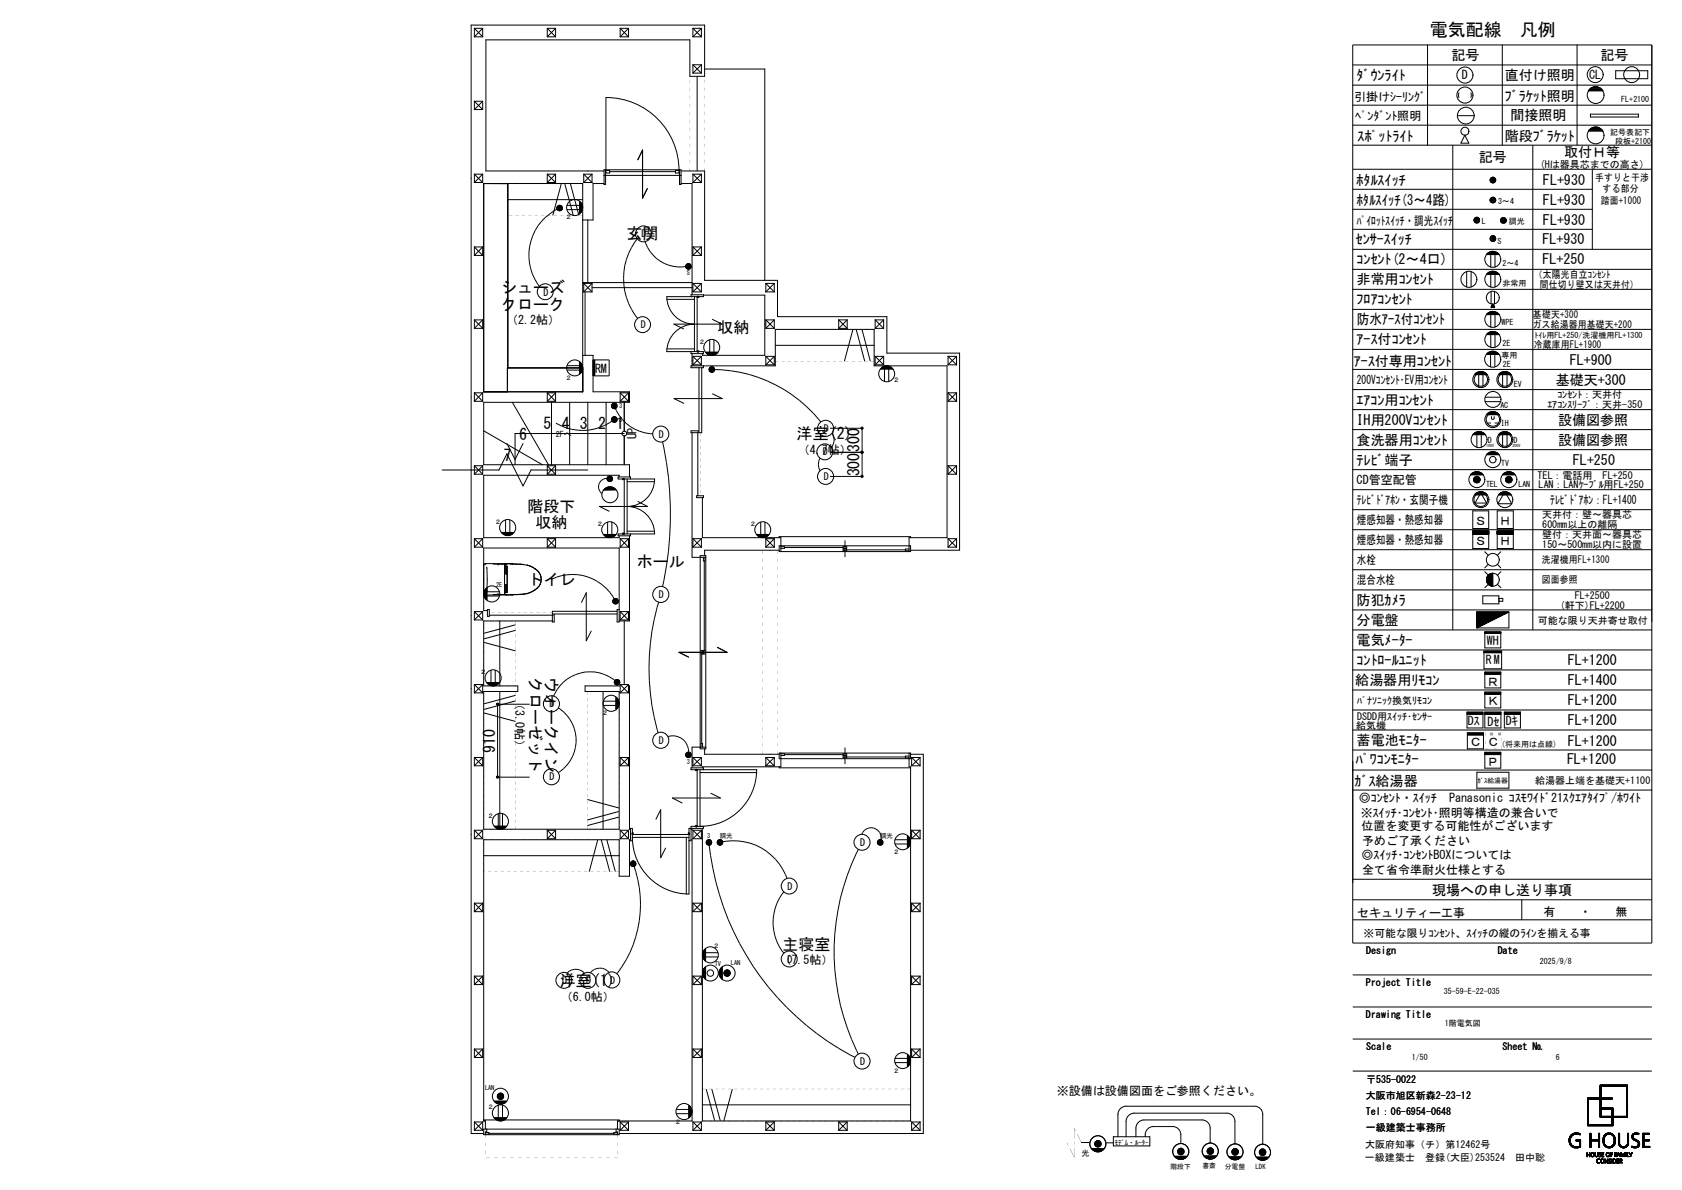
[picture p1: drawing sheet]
<svg xmlns="http://www.w3.org/2000/svg" width="420mm" height="297mm" viewBox="0 0 420 297" stroke-linecap="round" stroke-linejoin="round" font-family="sans-serif">
<defs><g id="words">
<text font-size="4.5" x="357" y="8.9">電気配線　凡例</text>
<g font-size="4">
<text x="156.4" y="59.6">玄関</text>
<text x="125.1" y="73.2">シューズ</text>
<text x="125.1" y="77.3">クローク</text>
<text x="179.2" y="83">収納</text>
<text x="135.7" y="107.1">5</text>
<text x="140.3" y="107.1">4</text>
<text x="144.8" y="107.1">3</text>
<text x="149.3" y="107.1">2</text>
<text x="153.9" y="107.1">1</text>
<text x="129.6" y="109.8">6</text>
<text x="198.9" y="109.6">洋室(2)</text>
<text x="125.7" y="115.1">7</text>
<text x="214.6" y="118.9" transform="rotate(-90 214.6 118.9)">300300</text>
<text x="131.7" y="127.8">階段下</text>
<text x="133.7" y="131.9">収納</text>
<text x="159" y="141.5">ホール</text>
<text x="131.7" y="146.1">トイレ</text>
<text x="132.3" y="169" transform="rotate(90 132.3 169)">クローゼット</text>
<text x="136.3" y="169" transform="rotate(90 136.3 169)">ウォークイン</text>
<text x="123.6" y="187.9" transform="rotate(-90 123.6 187.9)">910</text>
<text x="195.4" y="237">主寝室</text>
<text x="139.8" y="246.1">洋室(1)</text>
</g>
<g font-size="3.5">
<text x="362.4" y="15">記号</text>
<text x="399.6" y="15">記号</text>
<text x="338.8" y="20">ﾀﾞｳﾝﾗｲﾄ</text>
<text x="375.7" y="20">直付け照明</text>
<text x="375.8" y="25.2">ﾌﾞﾗｹｯﾄ照明</text>
<text x="377.1" y="29.8">間接照明</text>
<text x="339" y="35.3">ｽﾎﾟｯﾄﾗｲﾄ</text>
<text x="375.8" y="35.1">階段ﾌﾞﾗｹｯﾄ</text>
<text x="369.2" y="40.5">記号</text>
<text x="390.6" y="39.3">取付Ｈ等</text>
<text x="338.8" y="46.2">ﾎﾀﾙｽｲｯﾁ</text>
<text x="385.3" y="46.2">FL+930</text>
<text x="338.8" y="51.2">ﾎﾀﾙｽｲｯﾁ(3～4路)</text>
<text x="385.3" y="51.2">FL+930</text>
<text x="385.3" y="56.2">FL+930</text>
<text x="338.5" y="60.9">ｾﾝｻｰｽｲｯﾁ</text>
<text x="338.8" y="66">ｺﾝｾﾝﾄ(2～4口)</text>
<text x="385.1" y="65.8">FL+250</text>
<text x="385.1" y="60.8">FL+930</text>
<text x="338.8" y="71">非常用ｺﾝｾﾝﾄ</text>
<text x="338.8" y="76">ﾌﾛｱｺﾝｾﾝﾄ</text>
<text x="338.8" y="81">防水ｱｰｽ付ｺﾝｾﾝﾄ</text>
<text x="338.8" y="86">ｱｰｽ付ｺﾝｾﾝﾄ</text>
<text x="338.1" y="91.2">ｱｰｽ付専用ｺﾝｾﾝﾄ</text>
<text x="388.5" y="96">基礎天+300</text>
<text x="392" y="91">FL+900</text>
<text x="338.8" y="101">ｴｱｺﾝ用ｺﾝｾﾝﾄ</text>
<text x="338.8" y="106">IH用200Vｺﾝｾﾝﾄ</text>
<text x="389" y="106.1">設備図参照</text>
<text x="338.8" y="111">食洗器用ｺﾝｾﾝﾄ</text>
<text x="389" y="111.1">設備図参照</text>
<text x="338.8" y="116">ﾃﾚﾋﾞ端子</text>
<text x="392.8" y="116">FL+250</text>
<text x="338.8" y="151">防犯ｶﾒﾗ</text>
<text x="338.8" y="156">分電盤</text>
<text x="338.8" y="161">電気ﾒｰﾀｰ</text>
<text x="338.8" y="166">ｺﾝﾄﾛｰﾙﾕﾆｯﾄ</text>
<text x="391.5" y="166">FL+1200</text>
<text x="338.4" y="170.9">給湯器用ﾘﾓｺﾝ</text>
<text x="391.5" y="171">FL+1400</text>
<text x="391.5" y="176">FL+1200</text>
<text x="338.8" y="186">蓄電池ﾓﾆﾀｰ</text>
<text x="391.5" y="181">FL+1200</text>
<text x="338.5" y="190.7">ﾊﾟﾜｺﾝﾓﾆﾀｰ</text>
<text x="391.3" y="190.7">FL+1200</text>
<text x="391.5" y="186.1">FL+1200</text>
<text x="338.2" y="196.2">ｶﾞｽ給湯器</text>
<text x="357.6" y="223.3">現場への申し送り事項</text>
</g>
<g font-size="3">
<text x="365" y="19.8">D</text>
<text x="396.8" y="19.7">CL</text>
<text x="338.1" y="25.1">引掛けｼｰﾘﾝｸﾞ</text>
<text x="338.4" y="29.9">ﾍﾟﾝﾀﾞﾝﾄ照明</text>
<text x="338.8" y="56.1">ﾊﾟｲﾛｯﾄｽｲｯﾁ・調光ｽｲｯﾁ</text>
<text x="126.4" y="80.9">（2.2帖）</text>
<text x="148.6" y="93.1">RM</text>
<text x="338.8" y="95.8">200Vｺﾝｾﾝﾄ･EV用ｺﾝｾﾝﾄ</text>
<text x="159" y="109.7" transform="rotate(-90 159 109.7)">UP</text>
<text x="199.2" y="113.3">（4.7帖）</text>
<text x="338.8" y="120.8">CD管空配管</text>
<text x="338.8" y="125.8">ﾃﾚﾋﾞﾄﾞｱﾎﾝ・玄関子機</text>
<text x="387.1" y="125.8">ﾃﾚﾋﾞﾄﾞｱﾎﾝ：FL+1400</text>
<text x="338.8" y="130.8">煙感知器・熱感知器</text>
<text x="368.3" y="131">Ｓ</text>
<text x="374.4" y="131">Ｈ</text>
<text x="338.8" y="135.8">煙感知器・熱感知器</text>
<text x="368.3" y="136">Ｓ</text>
<text x="374.4" y="136">Ｈ</text>
<text x="338.8" y="140.8">水栓</text>
<text x="338.8" y="145.8">混合水栓</text>
<text x="371.3" y="161">WH</text>
<text x="371" y="165.8">RM</text>
<text x="371.3" y="171.1">Ｒ</text>
<text x="128.7" y="174.2" transform="rotate(90 128.7 174.2)">（3.0帖）</text>
<text x="371.3" y="176.1">Ｋ</text>
<text x="366.5" y="181.1">Dｽ</text>
<text x="371.4" y="181.1">Dｾ</text>
<text x="376" y="181">Dｷ</text>
<text x="366.9" y="186.3">Ｃ</text>
<text x="371.3" y="191.1">Ｐ</text>
<text x="371.3" y="186.3">Ｃ</text>
<text x="339.3" y="200.2">◎ｺﾝｾﾝﾄ・ｽｲｯﾁ　Panasonic ｺｽﾓﾜｲﾄﾞ21ｽｸｴｱﾀｲﾌﾟ/ﾎﾜｲﾄ</text>
<text x="339.8" y="203.9">※ｽｲｯﾁ･ｺﾝｾﾝﾄ･照明等構造の兼合いで</text>
<text x="339.9" y="207.3">位置を変更する可能性がございます</text>
<text x="339.9" y="214.5">◎ｽｲｯﾁ･ｺﾝｾﾝﾄBOXについては</text>
<text x="340.1" y="210.9">予めご了承ください</text>
<text x="340.1" y="218.1">全て省令準耐火仕様とする</text>
<text x="338.9" y="228.8">セキュリティー工事</text>
<text x="385.4" y="228.6">有　　・　　無</text>
<text x="194.6" y="240.7">（7.5帖）</text>
<text x="140" y="249.8">（6.0帖）</text>
<text x="263.9" y="273.3">※設備は設備図面をご参照ください。</text>
</g>
<text font-size="2.7" x="340.5" y="233.8">※可能な限りｺﾝｾﾝﾄ、ｽｲｯﾁの縦のﾗｲﾝを揃える事</text>
<g font-size="2.5">
<text x="384.5" y="41.9">(Hは器具芯までの高さ)</text>
<text x="398.3" y="45.1">手すりと干渉</text>
<text x="400.2" y="47.9">する部分</text>
<text x="399.8" y="50.8">踏面+1000</text>
<text x="160.2" y="59.3">D</text>
<text x="383" y="69.5">（太陽光自立ｺﾝｾﾝﾄ</text>
<text x="384.5" y="71.8">間仕切り壁又は天井付）</text>
<text x="135.7" y="73.8">D</text>
<text x="160" y="82">D</text>
<text x="382.7" y="81.8">ガス給湯器用基礎天+200</text>
<text x="382.8" y="79.4">基礎天+300</text>
<text x="383" y="86.9">冷蔵庫用FL+1900</text>
<text x="386.4" y="101.9">ｴｱｺﾝｽﾘｰﾌﾞ：天井-350</text>
<text x="388.9" y="99.4">ｺﾝｾﾝﾄ：天井付</text>
<text x="205.7" y="107.8">D</text>
<text x="164.5" y="109.3">D</text>
<text x="205.5" y="113.7">D</text>
<text x="205.7" y="119.8">D</text>
<text x="383.9" y="119.5">TEL：電話用　FL+250</text>
<text x="384.2" y="121.8">LAN：LANｹｰﾌﾞﾙ用FL+250</text>
<text x="385.1" y="129.4">天井付：壁～器具芯</text>
<text x="385.1" y="131.9">600mm以上の離隔</text>
<text x="385.1" y="136.9">150～500mm以内に設置</text>
<text x="385.1" y="134.4">壁付：天井面～器具芯</text>
<text x="382.7" y="140.6">洗濯機用FL+1300</text>
<text x="164.5" y="149.3">D</text>
<text x="382.7" y="145.6">図面参照</text>
<text x="393.2" y="149.4">FL+2500</text>
<text x="384" y="155.8">可能な限り天井寄せ取付</text>
<text x="389.5" y="151.9">(軒下)FL+2200</text>
<text x="137.2" y="176.6">D</text>
<text x="338.9" y="179.6">DSDD用ｽｲｯﾁ･ｾﾝｻｰ</text>
<text x="338.9" y="175.6">ﾊﾟﾅｿﾆｯｸ換気ﾘﾓｺﾝ</text>
<text x="164.5" y="185.7">D</text>
<text x="338.7" y="181.9">給気機</text>
<text x="137.2" y="194.8">D</text>
<text x="383.3" y="195.7">給湯器上端を基礎天+1100</text>
<text x="214.8" y="211.2">D</text>
<text x="196.6" y="222.1">D</text>
<text x="341.1" y="238.1">Design</text>
<text x="374" y="238.1">Date</text>
<text x="140.3" y="245.6">D</text>
<text x="146.3" y="245.6">D</text>
<text x="152.4" y="245.5">D</text>
<text x="196.6" y="240.3">D</text>
<text x="341.1" y="246.1">Project Title</text>
<text x="341.1" y="254.1">Drawing Title</text>
<text x="341.1" y="262.1">Scale</text>
<text x="375.2" y="262.1">Sheet №</text>
<text x="214.8" y="265.7">D</text>
<text x="341" y="274.2">大阪市旭区新森2-23-12</text>
<text x="341.1" y="270.2">〒535-0022</text>
<text x="341.1" y="278.2">Tel：06-6954-0648</text>
<text x="340.9" y="286.6">大阪府知事（チ）第12462号</text>
<text x="341.1" y="282.2">一級建築士事務所</text>
<text x="340.8" y="289.8">一級建築士　登録(大臣)253524　田中聡</text>
</g>
<g font-size="2">
<text x="404.8" y="25.6">FL+2100</text>
<text x="402.1" y="33.7">記号表記下</text>
<text x="403.3" y="35.9">段板+2100</text>
<text x="374.1" y="50.9">3～4</text>
<text x="370" y="55.9">L</text>
<text x="376.8" y="55.8">調光</text>
<text x="373.9" y="60.9">S</text>
<text x="375.2" y="71.3">非常用</text>
<text x="375.2" y="66.3">2～4</text>
<text x="374.9" y="81.2">WPE</text>
<text x="374.9" y="89.3">専用</text>
<text x="375.2" y="86.3">2E</text>
<text x="383.2" y="84.3">ﾄｲﾚ用FL+250/洗濯機用FL+1300</text>
<text x="375.2" y="91.7">2E</text>
<text x="374.6" y="101.7">AC</text>
<text x="378" y="96.6">EV</text>
<text x="374.8" y="106.3">IH</text>
<text x="138.8" y="109">2Fへ</text>
<text x="371.5" y="110.4">D</text>
<text x="378" y="110.4">D</text>
<text x="374.8" y="116.4">TV</text>
<text x="371.1" y="121.6">TEL</text>
<text x="379.1" y="121.6">LAN</text>
<text x="374.8" y="186.6">(将来用は点線)</text>
<text x="384.5" y="240.7">2025/9/8</text>
<text x="360.5" y="248.1">35-59-E-22-035</text>
<text x="360.8" y="256.2">1階電気図</text>
<text x="352.5" y="264.7">1/50</text>
<text x="388.5" y="264.7">6</text>
<text x="270.1" y="288.5">光</text>
</g>
<g font-size="1.7">
<text x="368.9" y="195.3">ｶﾞｽ給湯器</text>
<text x="278.3" y="285.8">ﾓﾃﾞﾑ・ﾙｰﾀｰ</text>
<text x="292.3" y="291.7">階段下</text>
<text x="300.2" y="291.6">書斎</text>
<text x="305.8" y="291.8">分電盤</text>
<text x="313.5" y="291.9">LDK</text>
</g>
<g font-size="1.6">
<text x="141.2" y="54.8">２</text>
<text x="171.5" y="68.7">S</text>
<text x="174.5" y="85.8">２</text>
<text x="141.2" y="94.8">２</text>
<text x="223" y="95.4">２</text>
<text x="154.6" y="101.9">3</text>
<text x="154.6" y="105.3">3</text>
<text x="123.6" y="130.8">２</text>
<text x="149.1" y="131.3">２</text>
<text x="187.2" y="131.3">２</text>
<text x="123.9" y="146.4">2E</text>
<text x="119.9" y="168.3">２</text>
<text x="150.3" y="178.5">２</text>
<text x="171.5" y="190.7">3</text>
<text x="121.8" y="204">２</text>
<text x="176.6" y="209.2">3</text>
<text x="179.7" y="209.1">調光</text>
<text x="219.8" y="209.1">調光</text>
<text x="223.1" y="213.1">２</text>
<text x="178.1" y="236.5">２</text>
<text x="178.5" y="241">TV</text>
<text x="182.5" y="240.8">LAN</text>
<text x="223.1" y="267.7">２</text>
<text x="121.1" y="272">LAN</text>
<text x="121.8" y="276.9">２</text>
<text x="168.5" y="280.5">２</text>
</g>
<g font-size="1">
<text x="371.1" y="111.7">100V</text>
<text x="377.7" y="111.5">200V</text>
</g>
</g></defs>
<g fill="none" stroke="#000" stroke-width=".25">
<path d="M118.4 7.1v2.1M118.4 9.2h2.1M118.4 7.1h2.1M118.4 7.1l2.1 2.1M120.5 7.1v2.1M120.5 7.1l-2.1 2.1M136.7 7.1v2.1M136.7 9.2h2M136.7 7.1h2M136.7 7.1l2 2.1M138.7 7.1v2.1M138.7 7.1l-2 2.1"/>
<path d="M154.9 7.1v2.1M154.9 9.2h2M154.9 7.1h2M154.9 7.1l2 2.1M156.9 7.1v2.1M156.9 7.1l-2 2.1M173 7.1v2.1M173 16.2v2M173 9.2h2.1M173 7.1h2.1M173 7.1l2.1 2.1M173 18.2h2.1"/>
<path d="M173 16.2h2.1M173 16.2l2.1 2M174.1 19v23.7M175.1 7.1v2.1M175.1 16.2v2M175.1 7.1l-2.1 2.1M175.1 16.2l-2.1 2M175.9 17.2h15.1v52.8M337.8 11.2h74.7v224.2h-74.7zM337.8 16.2h74.7M356.4 11.2v25M375.1 11.2v25"/>
<path d="M393.8 11.2v25M403.4 17.7h8v1.9h-8zM118.4 25.3v2M118.4 27.3h2.1M118.4 25.3h2.1M118.4 25.3l2.1 2M120.5 25.3v2M120.5 25.3l-2.1 2M159.3 39.9l1.1-2.4v11.9l1.2-2.3M337.8 21.3h74.7M337.8 26.2h74.7M337.8 31.2h74.7"/>
<path d="M337.8 36.2h74.7M362.8 36.2v121M363.9 28.9h4.2M364.3 23.2v1.1M365.8 33.7l1 2h-2zM367.3 23.2v1.1M382.7 36.2v121M396.6 22.7h3.7a2.11 2.11 0 0 0-3.7 0M396.6 32.7h3.7M396.6 32.8a2.11 2.11 0 0 1 3.7 0M396.7 22.6h3.4M396.7 32.6h3.4"/>
<path d="M396.8 22.4h3.2M396.8 32.5h3.2M396.9 22.3h3M396.9 32.3h3M397.1 22.1h2.7M397.1 32.2h2.7M397.1 28.5h12v.7h-12zM397.3 22h2.3M397.3 32h2.3M397.5 21.8h1.8M397.5 31.9h1.8M397.9 21.7h1"/>
<path d="M397.9 31.7h1M118.4 43.5v2.1M118.4 45.6h2.1M118.4 43.5h2.1M118.4 43.5l2.1 2.1M120.5 43.5v2.1M120.5 43.5l-2.1 2.1M120.8 45.8h24.7v52h-24.7zM120.8 45.8h6v46M126.8 49.8h18.7M136.7 43.5v2.1M136.7 45.6h2"/>
<path d="M136.7 43.5h2M136.7 43.5l2 2.1M138.7 43.5v2.1M138.7 43.5l-2 2.1M139.1 52.2a12.8 12.8 0 0 0-4.4 19.2M139.6 51.8h.3v.3h-.3zM139.7 51.8h.1v.2h-.1zM139.7 51.9l.1 .1zM140.1 46l-2.1 7.7M141.1 46l2 7.7M141.6 51.3h3.1M141.6 52.3h3.1"/>
<path d="M142.5 45.9l2 7.8M144.7 50.2v3.2M144.7 50.2v3.1M144.8 50.3v3M144.9 50.3v3M145 50.5v2.6M145.1 50.6v2.4M145.2 50.8v2M145.3 50.9v1.8M145.3 51.1v1.4M145.4 51.2v1.2M145.5 51.5v.6"/>
<path d="M145.8 43.5v2.1M145.8 45.6h2M145.8 43.5h2M145.8 43.5l2 2.1M146.8 54.9v15.6M147.8 43.5v2.1M147.8 43.5l-2 2.1M150.8 45.8h-2.7v9.1h-2.6M150.8 42.7h-29.5v-32.8h51v9.1h3.6v-12.7h-58.3v276.6h3.2M150.8 43.8h19.3M151.2 42.4v3.7h-.4v-3.7h19.3v3.7h-.4v-3.7M151.3 42.5h.9v.7h-.9v-18.9a18.2 18.2 0 0 1 18.2 18.3"/>
<path d="M152.2 42.8h16.5M159.1 59.6a15.9 15.9 0 0 0 .1 19.9M168.7 42.5h.8v.7h-.8zM170.1 45.8h2.7v27.8M170.1 42.7h5.8v27.3h18.2v9h27.3v9.1h18.2v49.2h-12.2M173 43.5v2.1M173 45.6h2.1M173 43.5h2.1M173 43.5l2.1 2.1M175.1 43.5v2.1M175.1 43.5l-2.1 2.1M337.8 42.2h74.7"/>
<path d="M337.8 47.2h59.8M337.8 52.2h59.8M337.8 57.2h59.8M368 54.9h1.4M368.1 55.1h1.3M368.1 54.8h1.3M368.1 55.2h1.3M368.1 54.7h1.3M368.2 55.4h1.1M368.2 54.5h1.1M368.3 55.5h.9M368.3 54.4h.9"/>
<path d="M372.1 49.8h1.3M372.1 50h1.4M372.1 50.1h1.3M372.1 49.7h1.3M372.1 50.2h1.3M372.2 49.5h1.1M372.2 50.4h1.1M372.2 44.5v.9M372.2 59.1v.8M372.3 49.4h.9M372.3 50.5h.9M372.3 44.4v1.1"/>
<path d="M372.3 59v1.1M372.5 44.3v1.3M372.5 58.9v1.3M372.6 44.3v1.3M372.6 58.8v1.4M372.7 44.2v1.4M372.7 58.8v1.4M372.9 44.3v1.3M372.9 58.8v1.4M373 44.3v1.3M373 58.9v1.3M373.2 44.4v1.1"/>
<path d="M373.2 59v1.1M373.3 44.5v.9M373.3 59.1v.8M374.7 55h1.4M374.7 55.2h1.4M374.7 54.9h1.4M374.7 55.3h1.3M374.7 54.7h1.3M374.8 55.4h1.2M374.8 54.6h1.2M374.9 55.6h.9M374.9 54.4h.9"/>
<path d="M397.6 42.2v20M118.4 61.6v2.2M118.4 79.8v2.2M118.4 79.8h2.1M118.4 63.8h2.1M118.4 61.6h2.1M118.4 61.6l2.1 2.2M118.4 79.8l2.1 2.2M120.5 61.6v2.2M120.5 79.8v2.2M120.5 61.6l-2.1 2.2M120.5 79.8l-2.1 2.2"/>
<path d="M145.5 70.5h27.3M145.8 72.9h2M145.8 70.7h2M145.8 70.7v2.2M145.8 70.7l2 2.2M146.1 72.9v15.8M147.8 71.8h25M147.8 70.7v2.2M147.8 70.7l-2 2.2M161.1 60.3a9.2 9.2 0 0 0 10.1 6.2M166.5 74.7h6.9M171.7 66.3h.4v.4h-.4z"/>
<path d="M171.8 66.4h.2v.2h-.2zM171.8 66.4l.2 .2zM171.9 66.4l.1 .1zM172.6 74v-.4h3v.4h-9.1a6.9 6.9 0 0 0 6.9 6.9 6.9 6.9 0 0 0-6.9 6.9h9.1v.5h-3v-.5M173 61.6l2.1 2.2M173 72.9h2.1M173 70.7h2.1M173 61.6v2.2M173 70.7v2.2M173 70.7l2.1 2.2M173 63.8h2.1M173 61.6h2.1"/>
<path d="M173.4 74v13.8M174.1 74v13.8M174.5 74v.3h-.4M175.1 61.6v2.2M175.1 70.7v2.2M175.1 70.7l-2.1 2.2M175.1 61.6l-2.1 2.2M175.6 73.7h15.4v15h-15.6v-.4M177.9 79.7l2.4 1.2h-12l2.4 1.2M191.2 79.8l2.1 2.2M191.2 70.7l2.1 2.2M191.2 72.9h2.1"/>
<path d="M191.2 70.7h2.1M191.2 70.7v2.2M191.2 79.8v2.2M191.2 79.8h2.1M193.3 70.7v2.2M193.3 79.8v2.2M193.3 79.8l-2.1 2.2M193.3 70.7l-2.1 2.2M209.4 79.8l2.1 2.2M209.4 79.8v2.2M209.4 79.8h2.1M211.5 79.8v2.2"/>
<path d="M211.5 79.8l-2.1 2.2M218.5 79.8v2.2M218.5 79.8h2.1M218.5 79.8l2.1 2.2M220.6 79.8v2.2M220.6 79.8l-2.1 2.2M337.8 62.2h74.7M337.8 77.2h74.7M337.8 72.2h74.7M337.8 67.2h74.7M366.2 67.8v3.8M367.3 67.8v3.8"/>
<path d="M371.1 63.5h3.3M371.1 78.5h3.3M371.1 68.5h3.3M371.2 63.5h3.1M371.2 78.5h3.1M371.3 63.4h3M371.3 78.4h3M371.3 68.4h3M371.3 63.4h2.9M371.3 78.4h2.9M371.3 63.3h2.8M371.3 78.3h2.8"/>
<path d="M371.3 68.3h2.8M371.4 63.2h2.7M371.4 78.2h2.7M371.4 68.2h2.7M371.5 63.2h2.5M371.5 68.2h2.5M371.6 63.1h2.3M371.6 78.1h2.3M371.6 68.1h2.3M371.6 63h2.2M371.8 63h2M371.8 78h2"/>
<path d="M371.8 67.9h2M371.9 62.9h1.7M371.9 77.9h1.7M372 62.9h1.5M372 67.9h1.5M372.2 62.8h1.1M372.2 77.8h1.1M372.2 67.8h1.1M372.2 63.5v3.2M372.2 68.5v3.1M372.2 78.5v3.2M372.3 72.8v3.1"/>
<path d="M372.4 76.6v.1M372.4 62.7h.7M372.4 67.7h.7M372.4 76.4v.3M372.5 76.3v.4M372.6 76.2v.5M372.6 76.1v.6M372.7 76v.7M372.7 75.9v.8M372.7 75.9l.5 .8h-.9zM372.8 75.9v.8M372.8 76v.7"/>
<path d="M372.9 76.2v.5M373 76.2v.5M373 76.4v.3M373.1 76.5v.2M373.2 72.8v3.1M373.2 76.6v.1M373.3 63.5v3.2M373.3 68.5v3.1M373.3 78.5v3.2M118.4 98v2.2M118.4 82h2.1M118.4 98h2.1"/>
<path d="M118.4 98l2.1 2.2M120.5 98v2.2M120.5 98l-2.1 2.2M136.7 98v2.2M136.7 98h2M136.7 98l2 2.2M138.7 98v2.2M138.7 98l-2 2.2M141.6 91.3h3.1M141.6 92.4h3.1M144.7 90.2v3.2M144.7 90.3v3.1"/>
<path d="M144.8 90.3v3M144.9 90.4v2.9M145 90.5v2.7M145.1 90.6v2.4M145.2 90.8v2M145.3 90.9v1.8M145.3 91.1v1.5M145.4 91.2v1.2M145.5 91.5v.7M145.5 88.7h2.6v9.1h9.1v2.6h-36.4v15.6h36.4v3M145.5 91.8h-18.8v6M148.1 89.8h4v4h-4"/>
<path d="M148.1 89.8v4M148.2 89.8v4M148.3 89.8v4M148.4 89.8v4M148.5 89.8v4M154.9 98v2.2M154.9 98h2M154.9 98l2 2.2M156.9 98v2.2M156.9 98l-2 2.2M166.5 87.1h6.9M172.8 88.3v3"/>
<path d="M173 88.9v2.2M173 91.1h2.1M173 88.9h2.1M173 88.9l2.1 2.2M174.1 87.6h.4v.2M174.5 91.8v16.2h.7v-16.2M175.1 88.9v2.2M175.1 88.9l-2.1 2.2M175.6 91.3v.5h-3v-.5h21v-9.1h24.7v9.1h18.2v42.9h-9.5v3.5M176.1 87.9h3.2M176.1 88h3.2M176.2 88h3"/>
<path d="M176.3 88.1h2.9M176.3 88.1h2.8M176.4 88.2h2.7M176.4 88.3h2.6M176.5 88.3h2.4M176.6 88.4h2.2M176.7 88.4h2M177 88.6h1.5M177.2 84.8v3.1M177.6 92.1h.3v.3h-.3zM177.6 92.1h.3v.2h-.3zM177.7 92.2h.1z"/>
<path d="M177.7 92.1l.1 .2zM177.9 98.3l2.4 1.2h-12l2.4 1.2M178.3 84.8v3.1M178.4 92.2a34.6 34.6 0 0 1 26.5 13.1M191.2 88.9v2.2M191.2 91.1h2.1M191.2 88.9h2.1M191.2 82h2.1M191.2 88.9l2.1 2.2M193.3 88.9v2.2M193.3 88.9l-2.1 2.2M193.6 86.2h24.7"/>
<path d="M209.4 82h2.1M212.9 82.3l-2 7.8M213.8 82.3l2.1 7.8M215.3 82.3l2 7.8M218.5 88.9l2.1 2.2M218.5 91.1h2.1M218.5 88.9h2.1M218.5 88.9v2.2M218.5 82h2.1M219.8 92.1h3.2M219.8 92h3.2M220 91.9h2.8"/>
<path d="M220 91.8h2.7M220.1 91.7h2.6M220.2 91.7h2.4M220.3 91.7h2.2M220.4 91.6h2M220.5 91.5h1.8M220.6 88.9l-2.1 2.2M220.6 88.9v2.2M220.6 91.4h1.6M220.8 91.4h1.2M220.9 92.1v3.1M221.9 92.1v3.1"/>
<path d="M236.7 88.9v2.2M236.7 98v2.2M236.7 91.1h2.1M236.7 88.9h2.1M236.7 88.9l2.1 2.2M236.7 98l2.1 2.2M236.7 98h2.1M238.8 88.9l-2.1 2.2M238.8 88.9v2.2M238.8 98v2.2M238.8 98l-2.1 2.2M337.8 82.2h74.7"/>
<path d="M337.8 87.2h74.7M337.8 97.2h74.7M337.8 92.2h74.7M368.2 93.5h3.1M368.3 93.3h2.9M368.4 93.2h2.7M368.6 93.1h2.3M368.8 93h2M368.9 92.9h1.7M369 92.9h1.5M369.2 92.8h1.1M369.2 93.5v3.1"/>
<path d="M369.4 92.8h.7M370.3 93.5v3.1M370.8 99.1h3.9M371.1 83.5h3.3M371.1 88.5h3.2M371.2 83.5h3.1M371.2 88.4h3.1M371.2 88.3h3M371.3 83.4h3M371.3 83.4h2.9M371.3 88.2h2.8M371.4 83.2h2.7"/>
<path d="M371.5 88.1h2.5M371.6 83.1h2.3M371.6 88h2.2M371.8 83h2M371.8 87.9h1.8M372 87.8h1.5M372 82.9h1.5M372.2 82.8h1.1M372.2 88.5v3.1M372.2 83.5v3.2M372.4 87.7h.6M373.3 88.5v3.1"/>
<path d="M373.3 83.5v3.2M374.1 93.5h3.3M374.2 93.5h3.1M374.3 93.3h2.9M374.4 93.2h2.7M374.6 93.1h2.3M374.7 93h2.1M374.9 92.9h1.7M375 92.9h1.5M375.2 92.8h1.1M375.2 93.5v3.1M375.4 92.8h.7"/>
<path d="M376.3 93.5v3.1M110.4 117.3h14.2l2-4 4 8 2-4h14.2M118.4 118.4h2.1M118.4 116.2v2.2M118.4 100.2h2.1M118.4 116.2h2.1M118.4 116.2l2.1 2.2M120.5 116.2v2.2M120.5 116.2l-2.1 2.2M120.8 107.5l14.6 8.5M126.6 110.7l2 4 2-4M127.9 100.4l9 15.6"/>
<path d="M136.7 118.4h2M136.7 116.2v2.2M136.7 100.2h2M136.7 116.2h2M136.7 116.2l2 2.2M137.7 100.4v15.6M138.7 116.2v2.2M138.7 116.2l-2 2.2M142.2 100.4v15.6M146.8 100.4v15.6M151.3 100.4v15.6M151.6 119.4a2.1 2.1 0 0 0-2 1.4 2.1 2.1 0 0 0 .7 2.4"/>
<path d="M152.1 119.4h.3v.3h-.3zM152.1 119.4h.3v.2h-.3zM152.2 119.4h.2v.2h-.2zM152.2 119.4l.1 .1zM152.8 105.1a12.9 12.9 0 0 1-14 .5M153.2 101.2h.3v.3h-.3zM153.2 104.6h.3v.2h-.3zM153.3 101.2l.2 .2zM153.3 104.6l.2 .2zM153.3 101.2l.1 .2zM153.3 104.6l.1 .2zM153.7 101.9a10.5 10.5 0 0 0 9.3 6.4"/>
<path d="M154.6 119v-.4h-33.8v15.6h33.8v-.5M154.9 100.2h2M155.5 119.5v.2h.4M155.9 108.2h-27.3v7.8M155.9 100.4v7.2M155.9 108.8v7.2M155.9 119.5v13.8M156.6 119.5v13.8M157.4 119.5v-.5h-3.1v.5h1.3v-.1l7.8 .1a6.8 6.8 0 0 1-6.8 6.9 6.9 6.9 0 0 1 6.8 6.9h-9.1v.4h3.1v-.4M165.4 110.3a84 84 0 0 1 0 36.1M172.6 107.5h1.7v.5h-1.7zM172.8 108v31.1h3.4"/>
<path d="M174.2 108v15.7M204.7 114.3a3.4 3.4 0 0 0 0 3.2M207.3 112.9h8M207.3 106.9h8v12h-8M207.6 111.6h.1M207.8 108.1a2.97 2.97 0 0 1-.2 3.5M236.7 118.4h2.1M236.7 116.2l2.1 2.2M236.7 116.2v2.2M236.7 100.2h2.1M236.7 116.2h2.1M238.8 116.2v2.2"/>
<path d="M238.8 116.2l-2.1 2.2M337.8 102.2h74.7M337.8 117.2h74.7M337.8 112.2h74.7M337.8 107.2h74.7M367.2 118.5h3.2M367.2 118.4h3.1M367.3 118.4h2.9M367.4 118.3h2.8M367.4 118.2h2.7M367.5 118.2h2.5M367.6 118.1h2.4"/>
<path d="M367.7 118h2.2M367.7 108.5h3.2M367.7 118h2M367.9 117.9h1.8M367.9 108.3h2.9M368 119.9h1.5M368 119.8h1.5M368 119.8h1.6M368 119.7h1.6M368 119.6h1.5M368 119.5h1.5M368 117.9h1.5"/>
<path d="M368 119.4h1.5M368 108.2h2.7M368 108.2h2.6M368.1 119.3h1.3M368.1 119.2h1.3M368.1 108.1h2.4M368.2 117.8h1.2M368.2 119.2h1.1M368.2 108h2.2M368.3 119.1h1M368.3 108h2M368.3 119h.9"/>
<path d="M368.4 117.7h.7M368.4 107.9h1.8M368.5 119h.6M368.6 107.9h1.5M368.7 107.8h1.2M368.8 108.5v3.1M369 107.7h.7M369.9 108.5v3.1M370.8 100.2h3.9M371.1 113.5h3.3M371.1 103.5h3.3M371.2 113.5h3.1"/>
<path d="M371.2 103.5h3.1M371.3 113.3h2.9M371.3 105.6h.9M371.3 103.3h2.9M371.4 113.2h2.7M371.4 103.2h2.7M371.5 113.2h2.5M371.6 113.1h2.3M371.6 103.1h2.3M371.6 113h2.2M371.6 103h2.2M371.7 103h2.1"/>
<path d="M371.8 113h2M371.9 112.9h1.7M371.9 102.9h1.7M372 112.9h1.5M372 102.9h1.5M372.2 112.8h1.1M372.2 102.8h1.1M372.4 104l.1 .5 .2 .2 .3-.2 .1-.5M372.4 112.7h.7M372.4 102.7h.7M373.3 105.6h.9M374.1 108.5h3.3"/>
<path d="M374.2 108.5h3.1M374.3 108.3h2.9M374.4 108.2h2.7M374.5 108.2h2.5M374.6 108.1h2.3M374.6 108h2.3M374.7 108h2.1M374.9 107.9h1.7M375 107.9h1.5M375.2 118.5h3.1M375.2 107.8h1.1M375.2 108.5v3.1"/>
<path d="M375.2 118.4h3.1M375.3 118.4h2.9M375.4 118.3h2.8M375.4 118.2h2.7M375.4 107.7h.7M375.5 118.2h2.5M375.6 118.1h2.4M375.7 118.1h2.2M375.8 118h1.9M375.9 117.9h1.8M376 119.9h1.5M376 119.8h1.5"/>
<path d="M376 119.6h1.5M376 119.5h1.5M376 120h1.5M376 119.7h1.5M376 117.9h1.5M376 119.4h1.5M376.1 119.3h1.3M376.1 119.2h1.3M376.2 117.8h1.1M376.2 119.2h1.1M376.3 119.1h.9M376.3 108.5v3.1"/>
<path d="M376.3 119h.8M376.4 117.7h.7M376.5 119h.6M118.4 134.5v2.1M118.4 136.6h2.1M118.4 134.5h2.1M118.4 134.5l2.1 2.1M120.5 134.5v2.1M120.5 134.5l-2.1 2.1M125.2 132.9h3.2M125.3 133h3M125.4 133.1h2.8"/>
<path d="M125.4 133.2h2.7M125.5 133.2h2.5M125.6 133.3h2.4M125.8 133.4h2M125.9 133.5h1.8M126 133.5h1.5M126.2 133.6h1.1M126.2 129.8v3.1M126.4 133.6h.7M127.3 129.8v3.1M136.7 134.5v2.1M136.7 136.6h2"/>
<path d="M136.7 134.5h2M136.7 134.5l2 2.1M138.7 134.5v2.1M138.7 134.5l-2 2.1M150.7 133.4h3.1M150.7 133.5h3.1M150.8 133.6h2.9M150.8 133.6h2.8M150.9 133.7h2.7M151 122h2.6M151 133.8h2.4M151.3 133.9h1.9"/>
<path d="M151.4 121.7h1.8M151.5 134.1h1.5M151.7 121.6h1.2M151.7 130.3v3.1M151.9 134.2h.7M151.9 121.5h.7M152.8 130.3v3.1M153 121.6l-1.5 .1M153.3 121.8h-2M153.4 121.8h-2.2M153.5 121.9h-2.4M153.5 121.9l-2.5 .1"/>
<path d="M153.7 122l-2.8 .1M153.7 122.1h-2.9M153.8 122.2h-3.1M153.8 122.2l-3.1 .1h3.2M154.9 134.5v2.1M154.9 136.6h2M154.9 134.5h2M154.9 134.5l2 2.1M155.9 133.1h-.4v.2M156.6 132.6h6.8M156.6 120.2h6.8M156.9 134.5v2.1"/>
<path d="M156.9 134.5l-2 2.1M157.2 133.7v21.3h-2.6M159.3 125.2l2.4 1.2h-12l2.4 1.2M173 134.5v2.1M173 136.6h2.1M173 134.5h2.1M173 134.5l2.1 2.1M173.9 123.7h1.7v.5h-1.7zM174.8 138.7h1.4v48.2h-1.4zM175.1 134.5v2.1M175.1 134.5l-2.1 2.1M175.4 124.2v10h15"/>
<path d="M175.6 139.1v.9h.4v-.9M175.9 140v22.3M188.8 133.4h3.3M188.9 133.4h3.1M188.9 133.5h3.1M189 133.6h2.9M189.1 133.6h2.8M189.1 133.7h2.7M189.3 133.8h2.3M189.5 133.9h2M189.7 134.1h1.5M189.9 130.3v3.1"/>
<path d="M190.1 134.2h.7M190.5 134.2h4.5v3.5M191 130.3v3.1M191.2 134.5v2.1M191.2 136.6h2.1M191.2 134.5h2.1M191.2 134.5l2.1 2.1M193.3 134.5v2.1M193.3 134.5l-2.1 2.1M194.6 134.2v-.3h32.8v.3M194.6 136.2h32.8v1.5h-32.8zM194.6 137.3h-18.7v1.4"/>
<path d="M195 136.4h.9v.5h-.9M195.9 136.7h14.6M210.5 136.4h.9v.5h-.9zM210.5 137h.9v.5h-.9zM211 135v3.9M211.4 137.2h14.7M227 137h-.9v.5h.9M236.7 136.6h2.1M236.7 134.5h2.1M236.7 134.5v2.1M236.7 134.5l2.1 2.1M238.8 134.5v2.1"/>
<path d="M238.8 134.5l-2.1 2.1M337.8 137.2h74.7M337.8 132.2h74.7M337.8 127.2h74.7M337.8 122.2h74.7M367.7 127.5h4v4.4h-4zM367.7 132.5h4v4.4h-4zM367.7 132.6h4M367.7 132.7h4M367.7 132.8h4M367.7 132.9h4M367.7 133h4"/>
<path d="M367.7 133.1h4M367.7 133.2h4M367.7 133.3h4M368 120h1.5M368 120.1h1.4M368.2 123.5h3.1M368.2 120.3h1.2M368.2 123.4h3.1M368.3 123.4h3M368.3 123.4h2.9M368.3 120.4h.9M368.3 123.3h2.8"/>
<path d="M368.4 120.4h.7M368.4 123.2h2.7M368.5 123.1h2.5M368.5 120.5h.5M368.6 123.1h2.3M368.7 123.1h2.1M368.8 123h2M368.9 122.9h1.7M369 122.9h1.5M369.2 122.8h1.1M369.4 122.7h.7M369.7 123l1.5 2.6h-2.9z"/>
<path d="M370.8 137.7l.8 .9M373.8 132.5h4.1v4.4h-4.1zM373.8 132.6h4.1M373.8 132.7h4.1M373.8 132.8h4.1M373.8 132.9h4.1M373.8 133h4.1M373.8 133.1h4.1M373.8 133.2h4.1M373.8 133.3h4.1M373.8 127.5h4.1v4.4h-4.1zM374.1 123.5h3.3"/>
<path d="M374.2 123.5h3.1M374.2 123.4h3.1M374.3 123.4h2.9M374.4 123.3h2.7M374.4 123.2h2.7M374.5 123.1h2.5M374.6 123.1h2.3M374.7 137.7l-.8 .9M374.7 123h2.1M374.9 122.9h1.7M375 122.9h1.5M375.2 122.8h1.1"/>
<path d="M375.8 122.7l1.7 3h-3.5zM376 120.1h1.4M376.1 120.3h1.3M376.3 120.4h.9M376.4 120.4h.7M376.5 120.5h.5M118.4 154.7h2.1M118.4 152.7v2M118.4 152.7h2.1M118.4 152.7l2.1 2M120.5 152.7v2M120.5 152.7l-2.1 2"/>
<path d="M120.8 148.1l.4 .4h6.8M120.9 147.7v1.1M120.9 147.5v1.5M121 147.4v1.7M121.1 147.2v2.2M121.2 147v2.5M121.2 140.8l.1 .1M121.3 146.9v2.7M121.3 148.3h-.1M121.4 146.9v2.7M121.4 146.8v2.9M121.5 146.7v3"/>
<path d="M121.5 146.7v3.1M121.5 141.5l.2 3.1-.2 3.1M121.6 146.6v3.2M121.6 148.8h3.1M121.6 147.7h3.1M121.7 152.1h.5v1.7h-.5zM122.2 153.5h15.7M123.1 140.8h2.8M123.1 148.4h2M124.3 148.2l.2 .1M124.5 140.9l-.2 .1M124.8 155v16.2"/>
<path d="M125.1 148.4h1.3M125.9 140.8v7.6M125.9 140.8h.5M126 148.4h.1M126.1 141.3l.5 .1v6.4h-.3v-1.9M126.1 141.3h.5M126.1 147.9v.5M126.1 148.4h.1M126.1 148.4h.2M126.1 147.9h.1M126.2 148.4l1.9 .1M126.3 141.4v1.8"/>
<path d="M126.3 146v1.8M126.3 143.3h.3M126.3 145.9h.3M126.4 141.4v1.8M126.4 146v1.8M126.4 140.8h.2M126.6 147.9h-.5M126.6 141.4h-.3v1.9M126.6 145.9h-.3M126.6 140.7l-.5 .1v.5M126.7 141.4v6.4M127.4 140.8h2.5"/>
<path d="M127.9 140.7h.1M128 140.7l1.9 .1M128.1 140.7h-6.9l-.4 .4M128.7 156l-7.8 2M128.7 157.4l-7.8 2M129.9 140.8l2.5 .5M131.6 148.1l-4.2 .3M131.6 141l1.4 .6M132.4 147.9l-1.6 .4-2.8 .2M133 141.6l1.2 .8M133 147.6l-.6 .3M134.2 142.4l.7 1"/>
<path d="M134.2 146.8l-1.8 1.1M134.9 143.4l.2 1.2M134.9 143.4l.3 1.2M134.9 145.8l-1.3 1.4M135.1 144.6l-.2 1.2M135.2 144.6l-.3 1.2M137.7 144.6a11.9 11.9 0 0 1 15.6 4.8M137.9 153.5h.5v1.7h-.5zM137.9 155h-17.1v16.2h8.5v1.4h-8.5v34.4h33.8v-34.4h-8.5v-1.4h8.8M145.2 150.3l1.2-2.3v11.9l1.2-2.4M153.5 149.9h.4v.3h-.4zM153.6 149.9h.2v.3h-.2z"/>
<path d="M153.6 150h.2v.2h-.2zM153.7 150v.1zM154.1 152.6h-16.2v.6h16.2M154.6 152.1h-.5v3.1h.5v-18.4h-33.8v15.6h.9M154.9 154.7h2M154.9 152.7v2M154.9 152.7h2M154.9 152.7l2 2M155.9 155v15.9M156.9 152.7v2M156.9 152.7l-2 2M164.5 150.3a57.7 57.7 0 0 0-.2 32.6"/>
<path d="M337.8 142.2h74.7M337.8 152.2h74.7M337.8 147.2h74.7M337.8 157.2h74.7M368.8 152.8h7.8M368.8 152.9h7.7M368.8 153h7.4M368.8 153.1h7.2M368.8 153.2h6.9M368.8 153.4h6.6M368.8 153.5h6.4M368.8 153.6h6.1"/>
<path d="M368.8 153.8h5.9M368.8 153.9h5.7M368.8 154h5.3M368.8 154.1h5.1M368.8 154.2h5M368.8 154.3h4.8M368.8 154.4h4.5M368.8 154.6h4.3M368.8 154.7h4M368.8 154.8h3.7M368.8 154.9h3.5M368.8 155.1h3.3"/>
<path d="M368.8 155.2h3M368.8 155.3h2.8M368.8 155.4h2.7M368.8 155.5h2.4M368.8 155.6h2.1M368.8 155.7h1.9M368.8 155.9h1.7M368.8 156h1.4M368.8 156.1h1.1M368.8 156.3h.9M368.8 156.4h.6M368.8 156.5h.4"/>
<path d="M368.8 156.5h.3M368.8 156.7h.1M369 156.6h-.2M369.4 156.4l-.6 .1M369.6 156.3h-.8M369.8 156.2h-1M370.1 156l-1.3 .1M370.2 148.7h4.1v2h-4.1zM370.4 155.9l-1.6 .1M370.6 155.8h-1.8M370.8 142.7l.8 .9M370.8 157.7h3.9v4h-3.9z"/>
<path d="M370.8 158.1h3.9M370.8 158h3.9M370.8 157.9h3.9M370.8 157.8h3.9M370.8 155.7h-2M371.1 155.5l-2.3 .1M371.2 144.4v.6M371.3 144.1v1.2M371.3 144v1.4M371.3 155.4h-2.5M371.4 143.8v1.7M371.4 143.8v1.8"/>
<path d="M371.5 143.7v2M371.6 143.6v2.2M371.6 140.8l-.8 .9M371.6 145.8l-.8 .9M371.7 143.5v2.4M371.7 155.2l-2.9 .1M371.8 143.4v2.6M371.9 143.4v2.6M371.9 143.3v2.8M372 143.3v2.8M372 155.1l-3.2 .1M372.1 143.2v3"/>
<path d="M372.2 143.2v3M372.2 155h-3.4M372.3 143.2v3M372.4 143.1v3.2M372.4 154.9h-3.6M372.5 143.1v3.2M372.5 143.1l.1 3.2M372.6 143.1v3.2M372.7 143.1v3.2M372.7 154.7l-3.9 .1M372.8 143.1a1.61 1.61 0 0 0-1.6 1.6 1.61 1.61 0 0 0 1.6 1.6M373 154.6h-4.2"/>
<path d="M373.3 154.5h-4.5M373.5 154.3l-4.7 .1M373.8 154.2l-5 .1M373.9 145.8l.9 .9M373.9 140.8l.8 .9M374.1 154.1h-5.3M374.3 149.4h.9v.7h-.9M374.4 153.9l-5.6 .1M374.6 153.8h-5.8M374.8 142.7l-.9 .9M374.9 153.7h-6.1M375.1 153.5l-6.3 .1"/>
<path d="M375.3 153.4l-6.5 .1M375.6 153.3h-6.8M375.9 153.2h-7.1M376.1 153l-7.3 .1M376.4 152.9l-7.6 .1M376.8 152.7l-8 4M376.8 152.7v4h-8M376.8 152.7l-8 .1v3.9M118.4 172.9h2.1M118.4 170.9v2M118.4 170.9h2.1M118.4 170.9l2.1 2"/>
<path d="M120.5 170.9v2M120.5 170.9l-2.1 2M120.9 160.4l7.8 2M120.9 178l7.8 2M121.5 170.4h3.2M121.6 170.5h3M121.8 170.6h2.7M121.9 170.7h2.5M122 170.8h2.3M122 170.9h2.2M122.1 170.9h2M122.3 171h1.7"/>
<path d="M122.4 171h1.5M122.6 171.1h1.1M122.6 167.3v3.1M123.7 167.3v3.1M124.8 172.6v34.4M128.7 173.6l-7.8 2M128.7 175l-7.8 2M132.2 175.8h-8v18.2h8M139.4 176.7a9.5 9.5 0 0 1 0 16.1M150.6 172.6v34.4M150.7 175h3.1M150.7 176.1h3.1"/>
<path d="M153.5 169.8a9.9 9.9 0 0 0-15.2 3.9M153.8 173.9v3.2M153.9 174v3M153.9 170.1h.3v.4h-.3zM153.9 170.2h.3v.2h-.3zM154 174.1v2.9M154 170.2h.2v.2h-.2zM154 174.1v2.8M154 170.2l.2 .2zM154 170.2l.1 .1zM154.1 174.2v2.7M154.1 174.3v2.5"/>
<path d="M154.2 174.3v2.4M154.3 174.5v2M154.4 174.6v1.8M154.4 174.8v1.5M154.5 175v1.1M154.6 175.2v.7M154.9 172.9h2M154.9 170.9v2M154.9 170.9h2M154.9 170.9l2 2M156.9 171.2h.3v35.8h.2M156.9 170.9v2"/>
<path d="M156.9 170.9l-2 2M175 162.3h.4v.9h-.4zM175.2 163.2v22.4M175.6 162.3h.4v.9h-.4zM179.2 161.6l2.3 1.2h-12l2.4 1.2M337.8 167.2h74.7M337.8 162.2h74.7M337.8 177.2h74.7M337.8 172.2h74.7M366.3 178.3h4M366.3 177.8h4M366.3 177.9h4"/>
<path d="M366.3 178h4M366.3 178.1h4M366.3 178.2h4M366.3 177.7h4v4h-4zM370.5 162.9h4.4M370.5 162.8h4.4M370.5 162.7h4.4M370.5 162.6h4.4M370.5 162.5h4.4v4.4h-4.4zM370.8 168.3h3.9M370.8 167.8h3.9M370.8 167.9h3.9"/>
<path d="M370.8 168h3.9M370.8 168.1h3.9M370.8 168.2h3.9M370.8 167.7h3.9v4h-3.9zM370.8 172.7h3.9v4h-3.9zM370.8 177.7h4v4h-4zM370.8 178.3h4M370.8 177.8h4M370.8 177.9h4M370.8 178h4M370.8 178.1h4M370.8 178.2h4"/>
<path d="M370.8 173.2h3.9M370.8 173.1h3.9M370.8 173h3.9M370.8 172.9h3.9M370.8 172.8h3.9M370.8 173.3h3.9M375.6 178.3h4M375.6 177.8h4M375.6 177.9h4M375.6 178h4M375.6 178.1h4M375.6 178.2h4"/>
<path d="M375.6 177.7h4v4h-4zM118.4 189.1v2M118.4 191.1h2.1M118.4 189.1h2.1M118.4 189.1l2.1 2M120.5 189.1v2M120.5 189.1l-2.1 2M146.7 199.6l7.7 2M154.9 189.1v2M154.9 191.1h2M154.9 189.1h2M154.9 189.1l2 2"/>
<path d="M156.9 189.1v2M156.9 189.1l-2 2M166.8 183.9a3.9 3.9 0 0 1 5.2 3.8M171.7 188.3h.4v.3h-.4zM171.8 188.3h.2v.2h-.2zM171.8 188.3l.2 .2zM171.9 188.4l.1 .1zM173 189.1v2M173 191.1h2.1M173 189.1h2.1M173 189.1l2.1 2M173.7 192.1v.2h.4"/>
<path d="M174.1 192.1v14.1M174.8 192.1v14.1a14.1 14.1 0 0 0 14.1-14.1h-16.3v-.5h3v.5M174.8 192.8h14.1M175 186.5v-.9h.4v.9M175.1 189.1v2M175.1 189.1l-2.1 2M175.9 186.9v1.4h18.7M176.2 186.5h-3.4v5.1M177.5 198l2.4 1.2h-12l2.4 1.2M191.2 189.1v2M191.2 191.1h2.1M191.2 189.1h2.1"/>
<path d="M191.2 189.1l2.1 2M193.3 189.1v2M193.3 189.1l-2.1 2M194.6 188h32.8v1.4h-32.8zM194.6 191.4v.2h32.8M195 188.1h.9v.5h-.9M195 188v3.4h-19.6v.2M195.9 188.3h14.6M210.5 188.1h.9v.5h-.9zM210.5 188.7h.9v.4h-.9zM211 186.6v4M211.4 188.9h14.7"/>
<path d="M227 188v3.4h.4v88.4h-52v-73M227 188.7h-.9v.4h.9M227.4 188.3h3.1v94.6h-75.9M227.6 189.1v2M227.6 191.1h2.1M227.6 189.1h2.1M227.6 189.1l2.1 2M229.7 189.1v2M229.7 189.1l-2.1 2M337.8 197.2h74.7M337.8 187.2h74.7M337.8 192.2h74.7"/>
<path d="M337.8 182.2h74.7M366.4 183.5h4M366.4 183h4M366.4 183.1h4M366.4 183.2h4M366.4 183.3h4M366.4 183.4h4M366.4 182.9h4v4h-4zM368.8 192.7h8v4h-8zM370.8 187.7h3.9v4h-3.9zM370.8 188.3h3.9M370.8 187.8h3.9"/>
<path d="M370.8 188h3.9M370.8 188.1h3.9M118.4 207.2v2.1M118.4 209.3h2.1M118.4 207.2h2.1M118.4 207.2l2.1 2.1M120.5 207.2v2.1M120.5 207.2l-2.1 2.1M120.8 213.6h33.8M123.4 206.2h3.1M123.4 206.3h3M123.5 206.4h2.9"/>
<path d="M123.6 206.4h2.8M123.7 206.5h2.5M123.9 206.7h2.2M124.1 206.8h1.8M124.4 206.9h1.1M124.4 203.1v3.1M125.5 203.1v3.1M136.7 209.3h2M136.7 207.2h2M136.7 207.2v2.1M136.7 207.2l2 2.1M138.7 207.2v2.1"/>
<path d="M138.7 207.2l-2 2.1M149.2 209.7l-2 7.8M150.2 209.7l2 7.8M151.6 209.7l2 7.8M154.4 204l-7.7 2M154.4 202.6l-7.7 2M154.9 209.3h2M154.9 207.2h2M154.9 207.2v2.1M154.9 207.2l2 2.1M156.9 207.2v2.1M156.9 207.2l-2 2.1"/>
<path d="M157.4 209.6h-.2v9.1h-2.6v-9.1h-33.8v70.2h.4v2M157.4 206.8h.5v3h-.5zM157.9 208.3h14.1M157.9 207.9h.2v.4M157.9 215.4h.4v.3h-.4zM158 215.4h.2v.3h-.2zM158 215.5h.2v.2h-.2zM158 215.5l.2 .1zM158.1 215.5l.1 .1zM158.3 216.2a28.6 28.6 0 0 1-4.2 26.8M163.8 204.5l1.2-2.4v12l1.2-2.4M171.4 209v14.1"/>
<path d="M172 209h-14.1a14.1 14.1 0 0 0 14.1 14.1v-14.9h.2l-.2-1.4h3.6v-.6h-1.6v.2l-1.4-.2v3.6h-.6M172 207.9h-.1v.4M172.6 209.6h.2v70.2h-18.6v2M172.8 206.8v.2h-.2M173 209.3h2.1M173 207.2h2.1M173 207.2v2.1M173 207.2l2.1 2.1M174.1 206.1h-.4v.1M175.1 207.2v2.1M175.1 207.2l-2.1 2.1M176.9 210.1h.3v.3h-.3z"/>
<path d="M176.9 210.2h.2v.2h-.2zM177 210.2l.1 .1zM177.1 210.9a67.8 67.8 0 0 0 36.4 53M179.6 210.1h.3v.3h-.3zM179.7 210.2h.1v.2h-.1zM179.7 210.2l.1 .1zM180.4 210.1a14.1 14.1 0 0 1 16.1 9.1M214.3 212a56.7 56.7 0 0 0 0 51.1M215.2 208.2a2.51 2.51 0 0 1 3-1.5 2.51 2.51 0 0 1 1.8 2.9M219.7 210.1h.2v.3h-.2zM219.7 210.2h.2v.2h-.2zM219.7 210.2l.2 .1z"/>
<path d="M223.4 209.6h3.2M223.4 210.7h3.2M226.6 208.5v3.2M226.7 208.6v3M226.8 208.7v2.8M226.9 208.8v2.6M227 209v2.2M227.1 209.1v2M227.2 209.2v1.8M227.2 209.3v1.6M227.3 209.5v1.2M227.6 209.3h2.1"/>
<path d="M227.6 207.2h2.1M227.6 207.2v2.1M227.6 207.2l2.1 2.1M229.7 207.2l-2.1 2.1M229.7 207.2v2.1M337.8 219.5h74.7M118.4 225.4v2.1M118.4 227.5h2.1M118.4 225.4h2.1M118.4 225.4l2.1 2.1M120.5 225.4v2.1M120.5 225.4l-2.1 2.1"/>
<path d="M173 227.5h2.1M173 225.4h2.1M173 225.4v2.1M173 225.4l2.1 2.1M175.1 225.4l-2.1 2.1M175.1 225.4v2.1M175.5 237.7v1.2M175.5 237.6v1.5M175.6 237.4v1.8M175.6 237.3v2M175.7 237.2v2.2M175.8 237.2v2.3"/>
<path d="M175.9 237.1v2.5M175.9 236.9v2.8M176.1 236.8v3M176.2 236.7v3.2M176.2 238.8h3.1M176.2 237.8h3.1M195.7 222.6a12.2 12.2 0 0 0 0 15.3M227.6 227.5h2.1M227.6 225.4h2.1M227.6 225.4v2.1M227.6 225.4l2.1 2.1M229.7 225.4v2.1"/>
<path d="M229.7 225.4l-2.1 2.1M337.8 224.6h74.7M337.8 229.6h74.7M380 224.6v5M118.4 243.6v2.1M118.4 245.7h2.1M118.4 243.6h2.1M118.4 243.6l2.1 2.1M120.5 243.6v2.1M120.5 243.6l-2.1 2.1M141.6 242.9a2.94 2.94 0 0 1 4.3 0M152.1 242.7a3.1 3.1 0 0 0-4.7 .1"/>
<path d="M154.1 243h.1M173 245.7h2.1M173 243.6h2.1M173 243.6v2.1M173 243.6l2.1 2.1M175.1 243.6v2.1M175.1 243.6l-2.1 2.1M175.5 242.3v1.2M175.5 242.1v1.5M175.6 242v1.8M175.6 241.9v2M175.7 241.8v2.2"/>
<path d="M175.8 241.7v2.4M175.9 241.6v2.5M175.9 241.5v2.8M176.1 241.3v3.1M176.2 241.3v3.2M179.6 242.3v1.2M179.7 242v1.8M179.9 241.8v2.2M179.9 241.7v2.4M180 241.5v2.7M180.2 241.4v2.9M180.2 241.3v3.1"/>
<path d="M180.3 241.3v3.1M180.3 241.3v3.2M181.4 242.7h.3v.4l-.3-.1zM181.4 242.7h.3v.3h-.3zM181.5 242.7h.2v.3h-.2zM181.5 242.8l.1 .2zM181.5 242.8l.1 .1zM181.6 242.9h.1M227.6 245.7h2.1M227.6 243.6h2.1M227.6 243.6v2.1M227.6 243.6l2.1 2.1"/>
<path d="M229.7 243.6v2.1M229.7 243.6l-2.1 2.1M337.8 251.3h74.7M337.8 243.3h74.7M337.8 259.3h74.7M118.4 261.8v2.1M118.4 263.9h2.1M118.4 261.8h2.1M118.4 261.8l2.1 2.1M120.5 261.8v2.1M120.5 261.8l-2.1 2.1M120.8 279.5h33.8v.3"/>
<path d="M123.4 279h3.1M123.4 274.8h3.1M123.4 279.1h3M123.4 274.9h3M123.5 279.1h2.9M123.5 275h2.9M123.6 279.2h2.8M123.6 275h2.8M123.6 279.3h2.7M123.6 275.1h2.7M123.7 275.2h2.5M123.8 279.4h2.4"/>
<path d="M123.8 275.3h2.4M123.9 279.4h2.2M123.9 275.3h2.2M124 275.3h1.9M124.1 279.6h1.8M124.1 275.4h1.8M124.2 275.5h1.5M124.4 279.7h1.1M124.4 275.5h1.1M124.4 275.8v3.2M124.6 275.6h.7M124.8 273.5h.3v.3h-.3z"/>
<path d="M124.9 273.5h.2v.2h-.2zM124.9 273.6l.1 .1zM125 273.6h.1M125.5 275.8v3.2M168.9 276.9h3.1M168.9 278h3.1M172 275.8v3.2M172 275.9v3.1M172.1 275.9v3M172.2 276v2.9M172.2 276.1v2.7M172.3 276.1v2.7"/>
<path d="M172.3 276.2v2.5M172.5 276.4v2.2M172.6 276.6v1.7M172.6 276.7v1.5M173 263.9h2.1M173 261.8h2.1M173 261.8v2.1M173 261.8l2.1 2.1M175.1 261.8v2.1M175.1 261.8l-2.1 2.1M175.4 275.8h52M176.4 271.9l2 7.8"/>
<path d="M177.8 271.9l2 7.8M182.8 271.9l-2 7.8M223.4 264.2h3.2M223.4 265.2h3.2M226.6 263.1v3.2M226.7 263.2v3M226.8 263.3v2.8M226.9 263.4v2.6M227 263.6v2.2M227.1 263.7v2M227.2 263.8v1.8M227.2 263.9v1.6"/>
<path d="M227.3 264.1v1.2M227.6 263.9h2.1M227.6 261.8h2.1M227.6 261.8v2.1M227.6 261.8l2.1 2.1M229.7 261.8v2.1M229.7 261.8l-2.1 2.1M283.2 277.8h23.2a2.02 2.02 0 0 1 2 2.1v5.6M283.2 277.8a2.06 2.06 0 0 0-2 2.1v3.8M313.3 276.1h-32.2a2.05 2.05 0 0 0-2 2v5.6M313.3 276.1a2.02 2.02 0 0 1 2 2v7.5M337.8 267.3h74.7"/>
<path d="M396.4 274.2l.2 .2M396.4 279.9l.2 .3-.2-.2M396.4 279.9l.2 .2M396.4 279.8l.2 .2-.2-.5 .2 .3M396.4 279.4l.2 .3M396.4 279.4l.2 .2M396.4 279.2l.2 .5M396.4 279.2l.2 .2M396.4 278.8l.2 .6-.2-.3M396.4 278.8l.2 .3M396.4 278.7l.2 .2M396.4 278.3l.2 .3-.2-.2"/>
<path d="M396.4 276.8l.2 .3M396.4 277.2l.2 .1M396.4 277.2l.2 .3M396.4 277.3l.2 .5M396.4 277.4l.2 .3M396.4 277.6l.2 .2M396.4 277.7l.2 .2M396.4 277.8l.2 .4M396.4 278l.2 .2M396.4 278.3l.2 .3M396.4 278.2l.2 .3-.2-.3M396.4 278.1l.2 .3"/>
<path d="M396.4 274.1l.2 .2M396.4 274.2l.2 .2-.1-.1M396.4 274.4l.2 .3M396.4 274.5l.2 .2M396.4 274.6l.2 .2M396.4 274.7l.2 .3M396.4 274.8l.2 .2M396.4 274.9l.2 .2M396.4 275l.2 .2M396.4 275l.2 .3M396.4 275.1l.2 .3M396.4 275.2l.2 .3"/>
<path d="M396.4 275.3l.2 .2M396.4 275.4l.2 .2M396.4 275.5l.2 .2M396.4 275.6l.2 .3M396.4 275.4l.2 .4M396.4 275.7l.2 .3M396.4 276l.2 .3M396.4 276.2l.2 .2M396.4 276.2l.2 .4-.2-.2M396.4 276.5l.2 .3M396.4 274.2l.1 .1M396.5 274.3l.1 .3"/>
<path d="M396.6 278.7l-.2-.2 .2 .3M396.6 276.9l-.2-.3 .2 .3M396.6 276.9l-.2-.2 .2 .3M396.6 277.2l-.2-.3 .2 .4M396.6 276.1l-.2-.3 .2 .4M396.6 276.7l-.2-.3 .2 .3M396.6 274.3h.1M396.7 274.1l.3 .2-.5-.2 .2 .2M396.8 274.1l.4 .2-.3-.2M397 274.1l.3 .2-.2-.2M397 274.3l-.2-.2 .3 .2M397.2 274.1l.2 .2"/>
<path d="M397.2 274.1l.4 .2M397.3 274.1l.2 .2M397.4 274.1l.3 .2M397.6 274.1l.2 .2M397.6 274.1l.4 .2M397.8 274.1l.3 .2M397.8 274.1l.3 .2-.2-.2M398 274.1l.2 .2M398 274.1l.4 .2-.3-.2M398.5 274.3l-.3-.2 .3 .2M398.6 274.1l.1 .2M398.6 274.3l-.3-.2 .4 .2"/>
<path d="M398.6 274.1l.3 .2M398.7 274.1l.4 .2-.3-.2M398.9 274.1l.3 .2-.3-.2M399 274.1l.3 .2M399.1 274.1l.4 .2M399.2 274.1l.3 .2M399.3 274.1l.5 .4-.5-.4 .2 .2M399.5 274.1h.1M399.5 271l.3 .3M399.5 270.9l.3 .3M399.5 270.8l.5 .3-.3-.3M399.5 278.6l.3 .2z"/>
<path d="M399.5 272.2l.3 .2M399.5 272.1l.3 .2M399.5 272l.3 .2M399.5 271.9l.3 .3M399.5 271.8l.3 .3M399.5 271.7l.3 .3M399.5 271.7l.3 .2M399.5 271.5l.3 .3M399.5 271.4l.3 .3M399.5 271.4l.3 .2M399.5 271.3l.3 .2M399.5 271.2l.3 .2"/>
<path d="M399.5 271.1l.3 .3M399.5 272.2l.3 .3M399.5 272.3l.3 .3M399.5 272.4l.3 .3M399.5 272.5l.3 .3M399.5 272.6l.3 .2M399.5 272.7l.3 .3M399.5 272.8l.3 .2M399.5 272.9l.3 .2M399.5 273.7l.6 .6zM399.5 273l.3 .2M399.5 273l.3 .3"/>
<path d="M399.5 273.1l.3 .3M399.5 273.2l.3 .3M399.5 273.3l.3 .3M399.5 273.4l.3 .2M399.5 273.5l.3 .2M399.5 273.6l.3 .2M399.5 273.6l.3 .3M399.5 273.9l.5 .4M399.5 274l.3 .3M399.5 274.2l-.1-.1 .4 .3M399.5 274.3l.3 .3-.3-.2M399.5 274.4l.3 .3"/>
<path d="M399.5 274.7l.3 .3M399.5 274.8l.3 .3M399.5 275.2l.3 .1M399.5 275.3l.3 .2M399.5 275.3l.3 .4M399.5 275.4l.3 .3M399.5 275.5l.3 .3M399.5 275.8l.3 .3-.3-.2M399.5 276.2l.3 .3-.3-.5 .3 .2M399.5 276.4l.4 .4M399.5 276.7l.3 .2M399.5 276.8l.3 .3"/>
<path d="M399.5 276.9l.3 .3-.3-.3M399.5 277.1l.3 .2M399.5 277.2l.3 .3-.3-.2M399.5 277.5l.3 .2M399.5 277.8l.3 .2-.3-.5 .3 .3M399.5 277.9l.3 .2M399.5 278.2l.3 .2-.3-.4 .3 .3M399.5 278.2l.3 .4M399.5 278.3l.6 .5-.3-.2M399.5 278.4l.4 .4zM399.5 278.5l.4 .3zM399.5 278.8h.1"/>
<path d="M399.5 278.7l.2 .1M399.5 277.9l.3 .3M399.5 276.9l.3 .3M399.5 276.4l.3 .3M399.5 273.8l.3 .4M399.8 270.8l.2 .3M399.8 274.2l.1 .1-.4-.4 .3 .4M399.8 274.8l-.3-.3 .3 .4M399.8 275.2l-.3-.3 .3 .4M399.8 275.8l-.3-.2 .3 .5M399.8 276.7l-.3-.2 .3 .3M399.8 276.8l-.3-.2 .3 .3"/>
<path d="M399.8 277.6l-.3-.2 .3 .3M399.8 278.6l.2 .2M399.8 278.7l.2 .1M399.8 278.8h.1M399.8 276.6l.2 .2M399.8 276.6l.1 .2M399.8 276.7l.1 .1M399.8 276.8h2.7v1.8M399.8 274.2l.1 .1M399.8 274.1l.2 .2M399.8 276.8v1.8M399.9 270.8l.4 .3-.3-.3"/>
<path d="M399.9 274.1l.4 .2-.3-.2M399.9 276.6l.3 .2M400 276.8l-.5-.5 .6 .5M400 270.8l.3 .3M400 274.1l.3 .2M400.1 276.6l.2 .2M400.1 270.8l.4 .3-.2-.3M400.1 274.1l.4 .2-.3-.2M400.1 276.6l.4 .2M400.1 278.8l-.2-.2 .5 .2M400.2 278.6l.2 .2M400.3 278.6l.2 .2"/>
<path d="M400.3 270.8l.3 .3M400.3 274.1l.2 .2M400.3 278.6l.3 .2M400.4 270.8l.4 .3-.3-.3M400.4 276.6l.2 .2M400.4 274.1l.3 .2M400.4 278.6l.3 .2M400.5 276.6l.2 .2M400.5 274.1l.3 .2M400.5 276.6l.4 .2M400.5 278.6l.3 .2M400.6 270.8l.3 .3"/>
<path d="M400.6 274.1l.3 .2M400.6 278.6l.3 .2M400.6 270.8l.4 .3-.2-.3M400.6 276.6l.3 .2M400.7 274.1l.2 .2M400.7 278.6l.2 .2M400.7 276.6l.3 .2M400.8 274.1l.3 .2M400.8 278.6l.2 .2M400.9 278.6l.2 .2M400.9 270.8l.2 .3M400.9 274.1l.3 .2"/>
<path d="M400.9 270.8l.4 .3-.2-.3M400.9 278.6l.3 .2M401 274.1l.2 .2M401 278.6l.3 .2M401.1 274.1l.2 .2M401.1 276.6l.1 .2M401.1 276.8l-.3-.2 .4 .2M401.1 270.8l.3 .3M401.1 278.6l.3 .2M401.2 274.1l.2 .2M401.2 270.8l.4 .3-.3-.3M401.2 276.6l.5 .2-.3-.2"/>
<path d="M401.2 274.1l.3 .2M401.2 278.6l.3 .2M401.3 274.1l.3 .2M401.3 278.6l.3 .2M401.4 270.8l.3 .3M401.4 274.1l.3 .2M401.4 276.8l-.2-.2 .2 .2M401.4 278.6l.3 .2M401.4 270.8l.4 .3-.2-.3M401.5 274.1l.2 .2M401.5 276.6l.3 .2M401.5 278.6l.2 .2"/>
<path d="M401.6 274.1l.2 .2M401.6 276.6l.3 .2-.3-.2M401.6 278.6l.2 .2M401.6 270.8l.3 .3M401.7 274.1l.2 .2M401.7 278.6l.2 .2M401.7 270.8l.3 .3M401.7 274.1l.3 .2M401.7 278.6l.3 .2M401.8 270.8l.2 .3M401.8 274.1l.3 .2M401.8 278.6l.3 .2"/>
<path d="M401.9 276.6l.3 .2M401.9 278.6l.3 .2M402 270.8l.2 .3-.5-.3 .3 .3M402 274.1l.2 .2M402 276.8l-.3-.2 .4 .2M402 270.8l.3 .3M402 278.6l.3 .2M402 274.1l.3 .2M402 276.6l.2 .2M402.1 270.8l.4 .3-.3-.3M402.1 276.6l.3 .2M402.1 278.6l.3 .2"/>
<path d="M402.1 274.1l.3 .2M402.2 274.1l.3 .2M402.2 278.6l.6 .5-.5-.5M402.3 270.8l.3 .3-.2-.3M402.3 274.1l.2 .2M402.3 276.6l.5 .4M402.4 274.1l.2 .2M402.4 276.6l.3 .2M402.4 278.6l.4 .4M402.4 270.8l.3 .3M402.4 276.8l-.2-.2 .6 .5M402.5 274.1l.1 .1"/>
<path d="M402.5 278.6l.3 .3M402.5 270.8l.4 .3-.3-.3M402.5 276.6l.3 .3M402.5 276.9l.3 .2M402.5 276.9l.3 .4-.3-.3M402.5 277.1l.3 .3M402.5 277.2l.3 .3-.3-.2M402.5 277.4l.3 .2M402.5 277.4l.3 .4-.3-.3M402.5 277.6l.3 .3M402.5 277.7l.3 .3-.3-.2M402.5 277.8l.3 .3"/>
<path d="M402.5 277.9l.3 .3M402.5 278l.3 .4-.3-.2M402.5 278.2l.6 .6M402.5 278.5l.4 .3M402.5 278.6l.3 .2M402.5 279.1l.3 .1M402.5 279.1l.3 .4-.3-.3M402.5 279.3l.3 .3M402.5 279.4l.3 .3-.3-.3M402.5 279.4l.3 .3M402.5 279.5l.3 .4-.3-.2M402.5 279.7l.3 .3"/>
<path d="M402.5 279.8l.3 .4-.3-.3M402.5 280l.3 .2M402.5 278.3l.3 .3M402.5 278.6h.1M402.5 278.6h-2.7M402.6 276.8l-.3-.2 .5 .5M402.6 276.6h.2M402.7 270.8l.3 .3M402.7 276.6h.1M402.8 270.8l.3 .3M402.8 276.7l-.2-.1 .2 .1M402.8 278.6l-.3-.2 .5 .4"/>
<path d="M402.9 278.6l.2 .2M403 278.6l.2 .2M403 270.8l.3 .3-.4-.3 .2 .3M403.1 270.8l.3 .3M403.1 278.6l.3 .2M403.1 270.8l.4 .3-.2-.3M403.2 278.6l.2 .2M403.3 278.6l.2 .2M403.3 270.8l.3 .3M403.4 278.6l.2 .2M403.4 270.8l.3 .3-.3-.3M403.4 278.6l.3 .2"/>
<path d="M403.5 270.8l.3 .3M403.5 278.6l.3 .2M403.6 270.8l.3 .3-.2-.3M403.6 278.6l.3 .2M403.7 278.6l.2 .2M403.7 270.8l.3 .3M403.8 278.6l.2 .2M403.9 278.6l.2 .2M403.9 278.6l.3 .2M404 270.8l.2 .3M404 278.6l.3 .2M404.1 271.1l-.2-.3 .3 .3"/>
<path d="M404.1 270.8l.2 .3M404.1 278.6l.5 .2-.3-.2M404.2 270.8l.2 .3M404.2 270.8l.3 .3M404.3 270.8l.3 .3M404.4 270.8l.3 .3M404.4 278.6l.3 .2M404.5 278.6l.4 .2M404.5 270.8l.2 .3M404.6 270.8l.2 .3M404.6 278.6l.2 .2M404.7 270.8l.2 .3"/>
<path d="M404.7 278.6l.3 .2M404.7 270.8l.3 .3M404.8 270.8l.2 .3M404.9 270.8l.2 .3M405 270.8l.2 .3M405 278.6l.3 .2-.6-.2 .3 .2M405 270.8l.3 .3M405.1 270.8l.3 .3M405.1 278.6l.4 .2-.3-.2M405.2 270.8l.3 .3M405.3 278.6l.3 .2-.2-.2M405.3 270.8l.3 .3"/>
<path d="M405.3 278.8l-.2-.2 .3 .2M405.4 270.8l.2 .3M405.5 270.8l.2 .3M405.5 278.6l.2 .2M405.5 278.6l.3 .2-.2-.2M405.6 270.8l.2 .3M405.6 270.8l.3 .3M405.7 270.8l.3 .3M405.7 278.6l.3 .2M405.8 270.8l.3 .3M405.9 270.8l.2 .3M405.9 278.6l.2 .2"/>
<path d="M405.9 278.8l-.3-.2 .3 .2M405.9 270.8l.5 .6M405.9 278.6l.3 .2M406 278.6l.2 .2M406.1 278.6l.3 .2M406.1 270.8l.3 .5-.4-.5 .4 .4-.2-.3M406.1 270.8l.1 .1M406.1 270.8l.3 .3-.2-.2M406.2 277.6l.2 .3M406.2 277.5l.2 .3M406.2 277.5l.2 .2M406.2 277.4l.2 .2"/>
<path d="M406.2 277.3l.2 .2M406.2 277.2l.2 .3M406.2 277.1l.2 .3M406.2 277l.2 .3M406.2 276.9l.2 .3M406.2 276.9l.2 .2M406.2 276.8l.2 .2M406.2 276.7l.2 .2M406.2 276.6l.2 .3M406.2 276.5l.2 .3M406.2 276.4l.2 .2M406.2 276.3l.2 .3"/>
<path d="M406.2 276.2l.2 .3M406.2 276.1l.2 .3M406.2 276.1l.2 .2M406.2 276l.2 .2M406.2 275.9l.2 .2M406.2 275.8l.2 .3M406.2 275.7l.2 .3M406.2 275.6l.2 .3M406.2 275.5l.2 .3M406.2 275.4l.2 .3M406.2 275.3l.2 .3M406.2 275.3l.2 .2"/>
<path d="M406.2 275.2l.2 .2M406.2 275.1l.2 .2M406.2 274.8l.2 .5M406.2 274.9l.2 .3M406.2 274.7l.2 .3M406.2 274.7l.2 .1M406.2 274.4l.2 .4M406.2 274.4l.2 .3M406.2 274l.2 .3M406.2 273.7l.2 .4-.2-.2M406.2 273.7l.2 .2M406.2 273.5l.2 .3"/>
<path d="M406.2 273.1l.2 .3M406.2 272.9l.2 .4M406.2 272.8l.2 .3M406.2 272.8l.2 .2-.2-.5 .2 .3M406.2 272.5l.2 .3M406.2 272.2l.2 .3M406.2 272l.2 .4-.2-.3M406.2 271.9l.2 .3-.2-.2M406.2 271.8l.2 .3M406.2 271.7l.2 .2M406.2 271.4l.2 .3-.2-.3M406.2 271.3l.2 .3"/>
<path d="M406.2 271.2l.2 .3M406.2 278.7l.2 .1M406.2 278.6l.2 .2M406.2 278.5l.2 .3M406.2 278.4l.2 .3M406.2 278.3l.2 .3M406.2 278.3l.2 .2M406.2 278.2l.2 .2M406.2 278.1l.2 .2M406.2 278l.2 .3M406.2 277.9l.2 .3M406.2 277.8l.2 .3"/>
<path d="M406.2 277.7l.2 .3M406.2 273l.2 .2M406.2 271.1l.2 .3M406.2 270.8l.2 .3M406.3 278.8h.1M406.3 270.8l.1 .2M406.4 270.8v.1M406.4 274.5l-.2-.2 .2 .3M406.4 274.4l-.2-.3 .2 .4M406.4 274.2l-.2-.3 .2 .3M406.4 273.6l-.2-.3 .2 .4M406.4 273.5l-.2-.3 .2 .3"/>
<path d="M406.4 272.6l-.2-.3 .2 .4M406.4 272.4l-.2-.2 .2 .3M406.4 271.7l-.2-.2 .2 .4M118.4 282.1h2.1M118.4 280h2.1M118.4 280v2.1M118.4 280l2.1 2.1M120.5 280v2.1M120.5 280l-2.1 2.1M120.8 281.8h33.8v1.4h-33.8zM121.2 282.7h.9v.4h-.9M121.5 281.8v.7h-.3v.7"/>
<path d="M122.1 282.9h31.2M153.8 281.8v.7h.4v.7M154.2 282.7h-.9v.4h.9M154.9 282.1h2M154.9 280h2M154.9 280v2.1M154.9 280l2 2.1M156.9 280v2.1M156.9 280l-2 2.1M173 282.1h2.1M173 280h2.1M173 280v2.1"/>
<path d="M173 280l2.1 2.1M175.1 280v2.1M175.1 280l-2.1 2.1M191.2 282.1h2.1M191.2 280h2.1M191.2 280v2.1M191.2 280l2.1 2.1M193.3 280v2.1M193.3 280l-2.1 2.1M209.4 282.1h2.1M209.4 280h2.1M209.4 280v2.1"/>
<path d="M209.4 280l2.1 2.1M211.5 280v2.1M211.5 280l-2.1 2.1M227.6 282.1h2.1M227.6 280h2.1M227.6 280v2.1M227.6 280l2.1 2.1M229.7 280v2.1M229.7 280l-2.1 2.1M272.5 286.7h3.2M272.6 286.7h3.1M272.6 286.8h3"/>
<path d="M272.8 286.9h2.7M272.9 287h2.5M273 287.1h2.3M273.1 287.2h2M273.3 287.3h1.7M273.3 285.3h1.6M273.3 285.4h1.7M273.3 285.5h1.7M273.3 285.6h1.7M273.3 285.6h1.6M273.4 287.3h1.5M273.4 285.2h1.5"/>
<path d="M273.4 285.1h1.5M273.4 285.9h1.4M273.5 285h1.3M273.5 286h1.2M273.6 287.4h1.1M273.6 284.9h1.1M273.6 286h1.1M273.6 286.1h1.1M273.7 284.8h.9M273.7 286.2h.9M273.8 284.8h.7M273.8 287.4h.6"/>
<path d="M273.8 286.2h.6M273.9 284.7h.5M274.9 285.7l-1.5 .1M276.1 285.2h1.9M278 283.7h9.1v2.3h-9.1zM283.6 283.7a3.8 3.8 0 0 1 .6-3.6l.9-.5 .5-.1h14.6a2.02 2.02 0 0 1 2 2.1v3.7M286 283.7a2.13 2.13 0 0 1 2-2.5h4.9a2.01 2.01 0 0 1 2 2v2.2M293.2 288.6h3.2M293.3 288.6h3.1M293.3 288.7h3M293.4 288.8h2.9M293.5 288.8h2.7"/>
<path d="M293.5 288.9h2.7M293.6 289h2.5M293.7 289h2.3M293.8 289.1h2M294 287.2h1.6M294 287.3h1.6M294 287.4h1.6M294 287.5h1.6M294 287.6h1.6M294.1 287.1h1.5M294.1 289.3h1.5M294.1 287.7h1.5"/>
<path d="M294.1 287h1.4M294.1 287.8h1.4M294.2 287.8h1.3M294.2 286.9h1.2M294.2 287.9h1.2M294.3 289.3h1.1M294.3 288h1.1M294.3 288h1M294.4 286.7h.9M294.4 288.1h.8M294.5 286.7h.7M294.5 288.1h.6"/>
<path d="M300.6 288.5h3.2M300.7 288.6h3M300.8 288.7h2.8M300.9 288.8h2.6M300.9 288.8h2.5M301 288.9h2.4M301.1 289h2.2M301.2 289h2M301.3 289.1h1.8M301.4 287.1h1.6M301.4 287.2h1.6M301.4 287.3l1.6 .1"/>
<path d="M301.4 287.4h1.6M301.5 287h1.4M301.5 289.1h1.4M301.5 287.6h1.4M301.5 286.9h1.4M301.5 287.7h1.4M301.5 286.8h1.4M301.6 287.8h1.2M301.6 286.8h1.2M301.6 287.9h1.2M301.6 289.2h1.2M301.7 286.7h1"/>
<path d="M301.7 287.9h1M301.8 286.6h.9M301.8 288h.8M301.8 286.6h.8M301.9 289.3h.6M302 286.5h.4M306.8 288.7h3.2M306.8 288.8h3.1M306.9 288.9h2.9M307 289h2.7M307.1 289.1h2.5M307.2 289.1h2.4"/>
<path d="M307.3 289.2h2.2M307.4 289.2h2M307.5 289.3h1.8M307.6 287.3h1.6M307.6 287.4h1.6M307.6 287.5h1.6M307.6 287.6h1.6M307.6 287.7h1.6M307.6 287.2h1.5M307.6 289.3h1.5M307.6 287.8h1.5M307.7 287.1h1.4"/>
<path d="M307.7 287h1.3M307.7 288h1.3M307.8 287h1.2M307.8 288h1.2M307.8 289.4h1.1M307.8 286.9h1.1M307.9 288.1h1M307.9 286.9h1M308 286.8h.7M308.1 289.5h.6M308.1 288.2h.6M308.1 286.7h.5"/>
<path d="M313.6 288.8h3.3M313.7 288.8h3.1M313.7 288.9h3.1M313.8 289h2.9M313.9 289h2.8M313.9 289.1h2.7M314 289.1h2.5M314.1 289.2h2.3M314.2 289.3h2.2M314.2 289.3h2.1M314.4 289.4h1.7M314.5 287.5h1.6"/>
<path d="M314.5 287.6h.7M314.5 287.7h1.6M314.5 287.3h1.5M314.5 287.4h1.6M314.5 287.8h1.5M314.5 287.9h1.5M314.5 289.4h1.5M314.5 287.2h1.5M314.6 288h1.4M314.6 288h1.3M314.6 287.1h1.3M314.6 288.1h1.3"/>
<path d="M314.7 289.5h1.1M314.7 287h1.1M314.7 288.2h1.1M314.8 288.3h.9M314.9 286.9h.7M314.9 289.6h.7M315 288.3h.6M315 286.8h.5M315.3 287.6h.8M391.8 284.9l.4 .5-.4-.5 .3 .3M391.8 284.6l.3 .4-.3-.4M391.8 284.5l.3 .4"/>
<path d="M391.8 284.4l.3 .4M391.8 284.4l.3 .3M391.8 284.4l.3 .2M391.8 284.3l.3 .3-.3-.3M391.8 285.2l1.3 1.3M391.8 285.1l1.4 1.4M391.8 285l.5 .5M391.8 285l.4 .4M391.8 284.2l.3 .2M391.8 284.1l.3 .3M391.9 285.3l1.1 1.1-1.1-1M391.9 283.9l.2 .4"/>
<path d="M391.9 285.5l.9 .9-.8-.9M391.9 283.9l.2 .2M391.9 283.9l.3 .2-.3-.3 .3 .2M392 285.5l.8 .8M392 283.7l.2 .3M392 285.6l.7 .7M392 283.7l.2 .2-.2-.2M392 283.7l.3 .1M392 285.7l.6 .6M392 283.6l.3 .2M392.1 285.8l.4 .4M392.1 283.6l.2 .2"/>
<path d="M392.1 283.5l.2 .3M392.1 283.5l.2 .2M392.1 285l-.3-.3 .3 .4M392.3 283.4l.1 .3-.2-.3M392.3 283.3l.2 .2M392.4 283.2l.2 .2-.2-.1M392.5 283.5l-.2-.2 .3 .2M392.6 283.1l.1 .2-.3-.1 .2 .2-.2-.2M392.6 283.1l.2 .2M392.6 283l.2 .3M392.6 286.3l-.6-.6 .7 .6M392.6 285.9l.5 .6"/>
<path d="M392.7 283l.1 .3M392.8 283l.2 .2M392.8 286l.5 .5M392.9 282.9l.2 .2M392.9 283.2l-.2-.2 .2 .2M392.9 286.1l.5 .4M393 283.1l-.2-.1 .2 .2M393.1 282.9l.1 .2-.3-.2M393.1 286.1l.4 .4-.3-.3M393.1 282.9l.2 .1M393.1 282.8l.2 .2M393.1 282.8l.3 .2"/>
<path d="M393.2 286.2l.3 .3M393.3 286.2l.3 .3M393.4 286.2l.3 .3M393.4 282.8l.2 .2M393.4 282.8l.3 .2M393.4 283l-.2-.2 .3 .2M393.5 284.8h.1M393.5 284.7l.1 .1M393.5 284.6l.2 .2-.2-.3 .3 .3M393.5 282.8l.3 .2M393.5 286.3l.3 .2-.2-.2M393.6 284.5l.3 .3"/>
<path d="M393.6 282.8l.3 .2M393.7 284.5l.3 .3-.3-.3M393.7 286.3l.2 .2M393.7 282.8l.3 .2M393.7 286.3l.3 .2M393.8 282.8l.4 .3M393.8 286.2l.2 .3M393.8 286.2l.3 .3M393.8 282.8l.3 .3M393.9 286.2l.2 .2M394 284.5l.3 .3M394 282.8l.3 .3"/>
<path d="M394 286.2l.2 .2M394 282.8l.5 .4M394 286.2l.3 .2-.2-.2M394 282.8l.4 .4M394.1 284.8l-.3-.3 .4 .3M394.1 284.5l.6 .6M394.1 282.8l.4 .5M394.1 286.2l.2 .2M394.2 286.2l.2 .2-.2-.2M394.2 284.5l.5 .5M394.3 282.9l.2 .2M394.3 284.5l.4 .4"/>
<path d="M394.3 284.8l-.3-.3 .4 .3M394.3 286.1l.2 .2-.2-.2M394.4 284.5l.3 .3M394.4 285.7l.3 .3M394.4 285.6l.3 .3M394.4 285.5l.3 .3M394.4 285.4l.3 .3M394.4 285.3l.3 .3M394.4 285.2l.3 .3M394.4 285.1l.3 .3M394.4 284.9l.3 .3M394.4 285.9l.3 .3"/>
<path d="M394.4 285.8l.3 .3M394.4 285l.3 .3M394.5 284.5l.2 .2M394.5 282.9v.1M394.5 286.3l-.2-.2 .2 .2M394.5 284.5l.2 .1M394.7 286.3l-.3-.3 .2 .3M396.3 288.1v.1M396.3 288.5v.1M396.3 288.3v.2v-.1M396.3 288h.1M396.3 288.7h.1"/>
<path d="M396.3 288.6v.1M396.3 287.9v.2M396.3 287.8v.1M396.4 288.2h.2M396.4 280.9l.1 .1M396.4 280.8l.1 .2M396.4 280.3l.2 .3M396.4 280.2l.2 .3M396.4 280l.2 .4-.2-.2M396.4 280.3l.2 .4M396.4 280.5l.5 .5zM396.4 280.7l.2 .2"/>
<path d="M396.4 280.8l.2 .2M396.4 280.7l.2 .3M396.5 288.2l-.2-.2v.3M396.5 288.2h.2M396.6 280.9l-.2-.3 .4 .4M396.6 281h.1M396.6 280.8l.2 .2M396.6 280.9l.1 .1M396.7 288.2l.3 .1M396.7 280.8l.3 .2-.3-.2M396.8 288.2h.2M396.8 280.8l.2 .2"/>
<path d="M396.9 287.9v.2M396.9 287.7l.1 .3M396.9 287.7l.1 .1M396.9 288.5v.1M396.9 288.3l.1 .2M396.9 288h.1M396.9 280.8l.2 .2M396.9 288.7h.1M396.9 287.7h.1M397 288.2h-.2l.2 .1M397 280.8l.2 .2M397 284.2l.5 .5"/>
<path d="M397 284.1l.3 .3M397 284l.3 .3M397 283.9l.3 .3M397 283.8l.3 .3M397 283.7l.3 .3M397 283.6l.3 .3M397 283.5l.3 .3M397 283.2l.3 .3M397 283.1l.3 .3M397 284.3l.5 .4M397 284.4l.3 .3M397 283.3l.3 .3"/>
<path d="M397 283.4l.3 .3M397 286.3l.1 .1M397 286.2l.2 .2M397 286.1l.3 .3M397 286l.3 .3M397 285.9l.3 .4M397 285.8l.3 .3M397 285.7l.3 .3M397 285.6l.3 .3M397 285.5l.3 .3M397 285.4l.3 .3M397 285.3l.3 .3"/>
<path d="M397 285.2l.3 .3M397 285.1l.3 .3M397 285l.3 .3M397 284.9l.3 .3M397 284.8l.3 .3M397 284.7l.3 .3M397 284.6l.3 .3M397 284.5l.3 .3M397 283l.3 .3M397 280.8l.3 .2M397.2 288.3l.4 .3M397.2 288.2l.1 .1"/>
<path d="M397.2 288.1v.1M397.2 288.1h.1M397.2 282.9l.1 .1M397.2 280.8l.2 .2M397.2 288.3l.1 .1-.1-.1M397.2 288.5l.2 .2M397.2 288.3l.1 .2M397.2 288.4l.3 .3M397.3 283.1l-.3-.2 .3 .3M397.3 280.8l.2 .2M397.3 284.7h.1M397.3 284.6v.1"/>
<path d="M397.3 284.5l.1 .2M397.3 288.5l.1 .1M397.3 287.8v.1M397.3 287.8l.1 .1M397.3 284.4l.3 .3M397.3 287.8l-.1 .2M397.3 287.8h.1M397.3 280.8l.3 .2M397.4 284.4l.3 .3M397.4 280.8l.3 .2M397.5 284.4l.3 .3M397.5 287.7h.1"/>
<path d="M397.5 280.8l.3 .2M397.6 284.4l.2 .3M397.6 287.7h.1M397.6 287.7l-.1 .1M397.6 280.8l.2 .2M397.6 288.6l.2 .1M397.6 284.4l.3 .3-.2-.3M397.6 288.7h.1M397.7 287.7l.4 .4-.1 .1M397.7 280.8l.2 .2M397.8 288.6v.1M397.8 287.7l.2 .3"/>
<path d="M397.8 280.8l.2 .2M397.8 284.4l.3 .3M397.8 287.7l.2 .2M397.8 280.8l.3 .2M397.9 288.5l-.1 .2M397.9 280.8l.3 .2M397.9 284.4l.3 .3M398 288.3h.1M398 288.5h.1M398 280.8l.3 .2M398 284.4l.3 .3M398.1 280.8l.3 .2"/>
<path d="M398.1 284.4l.3 .3M398.2 284.4l.3 .3M398.2 280.8l.3 .2M398.3 288.4l.3 .3M398.3 288.3l.1 .2M398.3 288.2l.1 .2M398.3 287.9v.1M398.3 284.4l.3 .3M398.3 280.8l.3 .2M398.3 288.5l.2 .2M398.4 287.8v.2M398.4 288.1v.1"/>
<path d="M398.4 284.4l.3 .3M398.4 280.8l.3 .2M398.5 288.6l.2 .1M398.5 280.8l.2 .2M398.5 284.4l.3 .3M398.6 280.8l.2 .2M398.6 284.4l.3 .3M398.7 280.8l.2 .2M398.7 290l.3 .3M398.7 289.8l.1 .1M398.7 289.7l.1 .2M398.7 289.6l.1 .2"/>
<path d="M398.7 289.6l.1 .1M398.7 288.6v.1M398.7 284.4l.3 .3M398.7 290.1l.2 .2M398.7 289.5l.1 .1M398.7 289.6h.1M398.7 280.8l.3 .2M398.8 290l-.1-.1 .4 .3M398.8 289.4v.1M398.8 289.4h.1M398.8 288.6h-.1M398.8 284.4l.3 .3"/>
<path d="M398.8 290h-.1l.3 .3M398.8 289.4l.1 .1M398.8 280.8l.3 .2M398.8 288.5l.1 .1M398.9 289.3v.1M398.9 284.4l.3 .3M398.9 289.3h.3M398.9 288.1h.1M398.9 287.8h.1M398.9 287.9l.1 .1M398.9 288.4l.1 .1M398.9 288.5v.1"/>
<path d="M398.9 280.8l.3 .2M399 290.2l.1 .1M399 289.3h.1M399 287.9v.1M399 288.2l-.1 .1M399 280.8l.2 .2M399.1 290.2h.1M399.1 289.3h.1M399.1 280.8l.3 .2M399.1 284.4l.1 .2M399.1 284.4l.1 .1M399.2 290.2h.1"/>
<path d="M399.2 289.3h.1M399.2 284.1l.2 .3M399.2 284l.2 .4M399.2 283.9l.2 .3M399.2 283.8l.2 .3M399.2 283.7l.2 .3M399.2 283.6l.2 .3M399.2 286.4v-.1l.1 .1M399.2 286.1l.2 .3-.2-.2M399.2 286l.2 .3M399.2 285.9l.2 .3M399.2 285.8l.2 .3"/>
<path d="M399.2 285.7l.2 .3M399.2 285.6l.2 .3M399.2 285.4l.2 .3M399.2 285.3l.2 .3M399.2 284.9l.2 .3M399.2 284.8l.2 .3M399.2 284.7l.2 .3M399.2 284.6l-.2-.2 .4 .5M399.2 284.6l.2 .3M399.2 284.5l.2 .3M399.2 284.4l.2 .3M399.2 284.3l.2 .3"/>
<path d="M399.2 284.2l.2 .3M399.2 285.5l.2 .2M399.2 285.5l.2 .3M399.2 285.2l.2 .3M399.2 285.1l.2 .3M399.2 285l.2 .3M399.2 283.1l.2 .3M399.2 283l.2 .3M399.2 282.9l.2 .3M399.2 283.2l.2 .3M399.2 283.3l.2 .2M399.2 283.3l.2 .3"/>
<path d="M399.2 283.4l.2 .3M399.2 283.5l.2 .3M399.2 284.4v.1M399.2 288.6l.1 .1M399.2 288l.3 .2M399.2 287.9l.6 .6-.4-.4M399.2 280.8l.3 .2M399.2 290.2l.2 .1M399.2 287.8h.2M399.2 288.1l.1 .1M399.2 287.8l.1 .1M399.2 282.9l.2 .2"/>
<path d="M399.3 282.9l.1 .1M399.3 280.8l.2 .2M399.3 288.6l-.1 .1M399.3 290.2h.1M399.3 289.3h.1M399.3 287.7l.1 .1M399.4 289.3h.1M399.4 290.2h.1M399.4 289.3h-.2l.2 .1M399.4 280.8l.2 .2M399.4 282.9v.1M399.5 280.8l.2 .2"/>
<path d="M399.5 287.7h.2M399.5 287.7l.2 .1M399.5 287.7l-.1 .1M399.5 288.2l.3 .2M399.5 280.8l.3 .2M399.6 288.6l-.1 .1M399.6 288.2l.2 .1M399.6 288.5l.1 .1M399.6 280.8l.3 .2M399.7 289.9l.3 .4M399.7 289.8l.1 .1M399.7 289.6l.1 .3"/>
<path d="M399.7 289.6l.1 .1M399.7 288.5h.1M399.7 289.6h.1M399.7 288.5v.1M399.7 288.4l.1 .1M399.7 289.6v.3M399.7 290.1l.2 .1M399.7 289.4l.1 .1M399.7 280.8l.3 .2M399.7 289.5h.1M399.8 289.4h.1M399.8 289.4v.1"/>
<path d="M399.8 290.1v.1M399.8 289.3l.1 .1M399.8 280.8l.2 .2M399.8 289.3v.2M399.8 290.2l.2 .1M399.9 289.3h.1M399.9 280.8l.2 .2M400 288l.2 .2h-.2M400 288.6v.1M400 288.5l.1 .2M400 288.5l.2 .2M400 288.4v.1"/>
<path d="M400 288.3v.1M400 288.2v.1M400 288.1l.1 .1M400 287.9v.1M400 287.8v.2M400 280.8l.2 .2M400 290.2l.1 .1M400 289.3h.2M400 287.7v.2M400 289.3h.1M400 288.2h.1M400 287.7h.3"/>
<path d="M400 280.8l.3 .2M400 287.7h.1M400.1 290.2h.1M400.1 289.3h-.1M400.1 287.7v.1M400.1 289.3l.4 .3-.2-.3M400.2 288.6l.1 .1M400.2 280.8l.2 .2M400.2 290.2h.1M400.3 285l.3 .4M400.3 284.9l.3 .3-.3-.3M400.3 284.8l.3 .3"/>
<path d="M400.3 288.2h.1M400.3 288.6l.1 .1M400.3 284.2l.2 .2M400.3 280.8l.2 .2M400.3 284.3l.2 .3M400.3 284.4l.2 .2M400.3 284.5l.2 .3M400.3 284.6l.3 .3M400.3 290.2h.1M400.3 285.2l1.2 1.3-.5-.6M400.3 285.2l.4 .4M400.3 284l.3 .4-.3-.3"/>
<path d="M400.3 285.1l.3 .4M400.3 285.3l.6 .5M400.3 289.3l.1 .2M400.3 285.4l1.1 1M400.3 288.6l.2 .1M400.3 283.9l.3 .2M400.3 283.8l.3 .3-.2-.3 .2 .1M400.3 280.8l.3 .2M400.3 285.5l1 .9M400.4 290h.1M400.4 288.6l.1 .1M400.4 283.7l.2 .2"/>
<path d="M400.4 285.6l.8 .7M400.4 289.6h.1M400.4 289.3v.1M400.4 288.6h.1M400.4 287.7h.1M400.4 289.8v.1M400.4 289.7l.1 .2M400.4 283.6l.2 .3M400.4 280.8l.3 .2M400.4 290.2h.1M400.5 287.7l-.1 .1M400.5 283.5l.1 .3"/>
<path d="M400.5 284.9l-.2-.3 .3 .4M400.5 289.7v.1M400.5 280.8l.3 .2M400.5 284.7l-.2-.3 .2 .4M400.5 285.8l.4 .5M400.6 283.4l.1 .3-.2-.2M400.6 285.3l-.3-.4 .3 .5M400.6 286l.2 .1M400.6 283.3l.2 .3M400.6 280.8l.3 .2M400.6 283.4l.2 .2M400.6 283.4l.2 .1"/>
<path d="M400.6 283.3l.3 .2M400.6 280.8l.5 .2M400.6 283.3l.2 .2M400.7 283.3l.2 .2M400.7 280.8l.2 .2M400.7 289.9v.3M400.7 290.3h.1M400.7 290.2l.1 .1M400.7 289.9l.1 .1M400.7 289.6l.1 .3M400.7 289.6l.1 .2M400.7 289.5h.1"/>
<path d="M400.7 289.4l.1 .1M400.7 289.3l.4 .4M400.7 283.2l.2 .2M400.7 283.3l.2 .1M400.8 289.3l.1 .2M400.8 283.2l.2 .2M400.8 283.1l.2 .2M400.9 289.4l.1 .2M400.9 283.1l.2 .2-.2-.2M400.9 280.8l.3 .2M400.9 289.6l.2 .1M400.9 289.6l.3 .3"/>
<path d="M400.9 283l.2 .3-.2-.2M401 283l.2 .2M401 283.4l-.2-.2 .1 .2M401 289.8l.4 .4M401 280.8l.3 .2M401.1 288.2l.1 .2M401.1 288.4l.4 .2M401.1 288.1l.1 .2M401.1 288v.1M401.1 288l.1 .1M401.1 286.3l-.7-.6 .7 .6M401.1 289.9l.2 .1"/>
<path d="M401.1 288h.1M401.1 283l.2 .2M401.1 280.8l.3 .2M401.1 287.9l.1 .1M401.1 288.5l.2 .2M401.1 289.9l.3 .4M401.1 283l.4 .1M401.2 287.8v.1M401.2 286.1l.4 .4M401.2 287.8h.1M401.2 286.4l-.8-.9 .8 .9M401.2 288.4l-.1-.1 .3 .4"/>
<path d="M401.2 290.1l.2 .2M401.2 281l-.3-.2 .4 .2M401.2 287.7l.1 .1M401.2 290.2l.2 .1M401.3 287.7h.2M401.3 290.2l.1 .1M401.3 286.1l.4 .4-.3-.3M401.3 282.9l.3 .2M401.3 280.8l.2 .2M401.4 287.7h.1M401.4 290v.2M401.4 289.9v.2"/>
<path d="M401.4 289.9v.1M401.4 289.8v.1M401.4 289.7v.1M401.4 289.6v.1M401.4 289.5v.1M401.4 289.4v.1M401.4 282.9l.2 .2M401.4 280.8l.3 .2M401.4 286.2l.4 .3M401.4 289.3v.1M401.4 282.8l.3 .2M401.4 280.8l.4 .2-.2-.2"/>
<path d="M401.4 288.6l.1 .1M401.5 287.7h.1M401.5 287.7l.4 .4M401.5 287.7l.4 .3M401.5 288.6v.1M401.5 288.6l.1 .1M401.5 282.8l.3 .2M401.5 287.7l.2 .1M401.6 286.2l.4 .3-.3-.3M401.6 288.6l.1 .1M401.6 282.8l.2 .2M401.7 290.2v.1"/>
<path d="M401.7 290.2l.1 .1M401.7 289.4l.5 .7M401.7 288.5v.2M401.7 289.6l.1 .2M401.7 286.2l.3 .3zM401.7 289.3v.2M401.7 288.5l.1 .1M401.7 280.8l.3 .2M401.7 282.8h.1M401.8 289.3h.1M401.8 288.5h.1M401.8 290.2l.1 .1"/>
<path d="M401.8 289.3v.1M401.8 282.8l.4 .3-.3-.3M401.8 282.9l.2 .2M401.8 282.8l.3 .3M401.8 282.9l.1 .2M401.8 287.7v.1M401.8 288.3l.1 .1M401.8 288l.1 .2M401.8 288l.1 .1M401.9 288.2v.1M401.9 289.7l.3 .3M401.9 287.9l-.2-.2 .2 .3"/>
<path d="M401.9 289.8l-.2-.2 .3 .2M401.9 282.8l.4 .3M401.9 288.2v.2M401.9 288.1v.1M401.9 281l-.2-.2 .3 .2M401.9 282.8l.4 .4M402 289.3h.1M402 282.8l.4 .4M402 286.2l.3 .2M402 289.3h.2M402 290.3h.1M402 290.2h.1"/>
<path d="M402 289.8l.2 .1M402 282.8l1.3 1.2-.5-.5M402 286.5l-.2-.3 .3 .3M402 282.8l.5 .5M402.1 290.1l.1 .1M402.1 286.2l.3 .1M402.1 280.8l.3 .2M402.1 281l-.3-.2 .5 .2M402.1 288.7h.1M402.1 289.3h.1M402.1 288.6h.1M402.1 290.1h.1"/>
<path d="M402.1 288.5l.2 .2M402.1 288.5l.2 .1M402.1 288.4l.2 .1M402.1 288.3l.2 .2M402.1 288.2l.2 .2M402.1 288.1l.2 .1M402.1 288l.2 .1M402.1 287.9l.2 .1M402.1 287.8l.2 .1M402.1 287.7l.2 .1M402.1 280.8l.4 .2M402.1 290l.1 .1"/>
<path d="M402.2 287.7l.1 .1M402.2 290.2h-.2M402.2 282.8l1.1 1.1M402.2 286.4l-.3-.2 .2 .3M402.3 287.7l.1 .1M402.3 286.1l.2 .2M402.3 288.2h-.2l.2 .1M402.3 288.2l-.2-.2 .3 .2M402.3 282.9l.9 .9M402.3 280.8l.2 .2M402.3 288.2h.1M402.3 287.7l.2 .1"/>
<path d="M402.3 286.1l.3 .2-.2-.2M402.4 280.8l.1 .1M402.4 282.9l.8 .8M402.4 289.6l.1 .2M402.4 289.3v.2M402.4 289.8v.1M402.4 287.7l.1 .1M402.4 289.3l.1 .1M402.4 290.3h.1M402.4 290.2l.1 .1M402.4 282.9l.7 .8M402.5 289.3h.1"/>
<path d="M402.5 280.8l.2 .2-.2-.2M402.5 280.8h.1M402.5 288.2h.1M402.5 288.1v.1M402.5 287.7l.1 .1M402.5 290l-.1 .2M402.5 286l.1 .3M402.5 283l.6 .6M402.5 280.1l.3 .2M402.5 280.2l.3 .3-.3-.2M402.5 280.3l.3 .3M402.5 280.4l.3 .4-.3-.3"/>
<path d="M402.5 280.6l.3 .3M402.5 280.7l.3 .3M402.5 280.9v.1M402.5 280.9l.1 .1M402.5 288.1l.1 .1M402.6 287.7h.1M402.6 288.1v.1M402.8 289.4v.1M402.8 290.1l.1 .2M402.8 290.2v.1M402.8 289.3h.1M402.8 289.9v.1"/>
<path d="M402.8 290.1l.3 .2M402.8 289.6v.2M402.8 289.3v.1M402.8 289.3h.3M402.8 285.7l.3 .2M402.8 283.6l.5 .6-.4-.4M402.8 285.7l.2 .2M402.9 285.6l.2 .2-.3-.1M402.9 285.5l.2 .3-.2-.2M402.9 283.8l.4 .5M403 285.4l.2 .2M403 285.3l.2 .2"/>
<path d="M403 285.4l.2 .3M403 285.3l.2 .3M403 290.2l.1 .1M403 289.3h.1M403 285.9l-.3-.1 .1 .3-.3-.1 .3 .2M403 285.9l-.2-.2 .1 .3M403 285.2l.3 .2M403 284l.3 .4M403 284.1l.4 .4-.4-.3M403.1 289.3h.1M403.1 285.1l.2 .3-.3-.3M403.1 285l.2 .3-.2-.3"/>
<path d="M403.1 283.5l-.5-.5 .5 .5M403.1 284.2l.2 .4M403.1 284.5l.2 .2M403.1 284.6l.2 .3M403.1 284.8l.2 .3M403.1 289.3v.1M403.1 289.3l.4 .4-.1-.2M403.1 289.3l.1 .1M403.1 289.3l.2 .1M403.2 288.7h.1M403.2 288l.2 .2M403.2 287.9l.1 .1"/>
<path d="M403.2 287.8l.1 .1M403.2 287.7l.1 .1M403.2 289.3l.3 .3M403.2 288.6l.1 .1M403.2 288.5l.1 .1M403.2 288.3l.1 .2M403.2 288.2l.1 .1M403.2 285.7l-.3-.2 .2 .2M403.2 287.7h.1M403.3 288.2l-.1-.1 .1 .3M403.3 288.1l-.1-.1 .2 .2M403.3 290.1l-.1 .2-.1-.1"/>
<path d="M403.3 288.5l-.1-.1 .1 .2M403.3 290.1l.1 .1M403.3 288.1l.1 .1M403.3 284.9l-.2-.3 .2 .4M403.3 285.2l-.2-.3 .2 .3M403.4 290v.1M403.4 288.1h.2M403.4 290l-.1 .1M403.4 289.9l.1 .1M403.4 287.7l.2 .1M403.4 287.8h.1M403.4 289.8l.1 .2"/>
<path d="M403.4 289.7l.1 .2M403.6 287.7v.1M403.6 287.7h.1M403.7 288.6v.1M403.7 290l.2 .3-.1-.1M403.7 290.1v.1M403.7 289.9l.1 .1M403.8 289.3h.1M403.8 288.5h.1M403.8 290.2v.1M403.8 289.3l.1 .5M403.8 289.8h.1"/>
<path d="M403.8 288.5v.1M403.9 288.5h-.1M403.9 288.2l.1 .2-.2-.1M403.9 288.2l.3 .2M403.9 288.4h.1M403.9 289.3h.3M403.9 289.8h.1M403.9 289.8l-.2-.1 .1 .2M403.9 289.7l.3 .1M403.9 288.2h.1M404 287.9v.1M404 288l-.1 .1"/>
<path d="M404 288v.1M404 290.2l.1 .1M404 287.8h.1M404.1 289.3h.1M404.1 289.7v.1M404.1 288.3v.1M404.1 287.8v-.1l.1 .2M404.1 287.7l.1 .1M404.1 285.3l.4 .4M404.1 288.3l.4 .3M404.1 285l.3 .3M404.1 284.9l.3 .3"/>
<path d="M404.1 284.8l.3 .3M404.1 284.7l.3 .3M404.1 284.6l.3 .3M404.1 284.5l.3 .3M404.1 284.4l.3 .3-.3-.2M404.1 284.3l.3 .3M404.1 284.2l.3 .3M404.1 284.1l.3 .3M404.1 284l.3 .3M404.1 283.9l.3 .3M404.1 283.8l.3 .3M404.1 283.7l.3 .3"/>
<path d="M404.1 283.6l.3 .3M404.1 283.5l.3 .3M404.1 283.4l.3 .3M404.1 283.3l.3 .3M404.1 283.2l.3 .3M404.1 283.1l.3 .3M404.1 283.1l.3 .2M404.1 283l.3 .3M404.1 282.9l.3 .3M404.2 289.8h.1M404.2 287.7h.1M404.2 287.9l.1 .2"/>
<path d="M404.2 287.9l.1 .1M404.2 285.4l1 1.1M404.2 285.5l.9 1M404.2 287.8v.2M404.2 288.3v.1M404.2 282.9l.2 .2M404.2 285.6l.8 .8M404.2 285.4l.4 .4M404.2 285.3l.3 .4M404.2 290.2l-.3 .1M404.2 289.3h.1M404.2 290.2h.1"/>
<path d="M404.2 288l.2 .2M404.2 285.7l.7 .7M404.2 282.9l.2 .1M404.3 285.9l.4 .4M404.3 288.3v.1M404.3 288.3l.2 .2M404.3 288.3l.1 .1M404.3 282.9l.1 .1M404.4 288.2l.1 .2M404.4 285.4l-.3-.3 .4 .5M404.4 288.5l.1 .2M404.5 289.4v.2"/>
<path d="M404.5 290.2v.1M404.5 290.1v.1M404.5 290v.2M404.5 289.9v.2M404.5 289.9v.1M404.5 289.8v.1M404.5 289.6l.1 .2M404.5 289.5v.1M404.5 288.6l.1 .1M404.5 288.6v.1M404.5 289.6l.2 .2M404.5 289.3h.3"/>
<path d="M404.6 289.3h-.1v.1M404.7 289.7l.2 .2M404.7 288.5v.2M404.8 289.8h.1M404.7 289.3l.2 .2M404.7 288.5h.1M404.7 288.2l.1 .2M404.7 288v.2M404.7 288.1l.1 .1M404.7 287.8l.1 .2M404.7 287.7l.3 .3M404.7 287.7l.2 .2"/>
<path d="M404.8 289.3h.1M404.8 289.3l.2 .2M404.8 289.9l.2 .3M404.8 289.9l.2 .2M404.8 289.7l.1 .1M404.8 289.3l.2 .1M404.8 287.8l.2 .2M404.8 287.7h.1M404.8 286l.5 .5M404.9 289.7h.1M404.9 290l.1 .3-.1-.2M404.9 288l.2 .2"/>
<path d="M404.9 289.6v.1M404.9 289.6l.1 .1M404.9 289.6h.1M405 288.2l.1 .1M405 288.2l.2 .2M405 288.3l.2 .2M405 286.2l.4 .3M405.1 288.4l.2 .2M405.1 286.2l.4 .3M405.1 288.5l.2 .2M405.2 288.6l.1 .1M405.2 288.7h.1"/>
<path d="M405.3 288.5v.1M405.3 288.5h.1M405.3 286.2l.3 .3-.3-.2M405.3 288.4v.1M405.3 288.4h.1M405.4 288.3v.1M405.4 288.3h.1M405.4 288.2l.1 .1M405.4 286.3l.3 .2M405.4 288.2h.1M405.5 286.2l.2 .3M405.5 288.1h.1"/>
<path d="M405.5 288l.1 .1M405.5 288h.1M405.6 288.1l-.2 .1M405.6 287.9v.1M405.6 287.8l.2 .2-.2-.1M405.6 287.7l.2 .2-.2-.1M405.6 286.2l.2 .2M405.7 288.7h.1M405.7 288.6h.1M405.7 288.3v.2M405.7 288.2l.1 .2M405.7 286.2l.4 .1"/>
<path d="M405.7 287.7h.1M405.8 288.1v.1M405.9 286.1l.2 .2M406 286l.2 .2M406 286l.1 .3M406 288.5v.1M406 288.4l.1 .2M406 288.2l.1 .3M406 288.1l.1 .2M406 288l.1 .2M406 287.9l.1 .1M406.1 287.7v.2"/>
<path d="M406.1 287.7h.1M406.1 286l.2 .2-.3-.2M406.1 285.9l.2 .2M406.1 285.9l.3 .1M406.2 285.9l.2 .1M406.2 285.8l.2 .2M406.3 285.7l.2 .2M406.3 288.7h.1M406.3 288.5l.1 .1M406.3 288.5l.4 .2M406.3 288.5l.3 .2M406.3 287.8h.1"/>
<path d="M406.3 288.6l.1 .1M406.3 287.9l.1 .1M406.3 285.6l.2 .2M406.3 285.7l.1 .2M406.4 288.3v.2M406.4 288.1l-.1 .1M406.4 287.9v.1M406.4 282.9l.3 .3M406.4 283l.3 .3M406.4 283.1l.3 .4M406.4 283.3l.3 .2M406.4 283.3l.3 .3"/>
<path d="M406.4 283.4l.3 .3M406.4 283.5l.3 .3M406.4 283.6l.3 .3M406.4 283.7l.3 .3M406.4 283.8l.3 .3M406.4 283.9l.3 .3M406.4 284l.3 .3M406.4 284.1l.3 .3M406.4 284.4l.3 .3M406.4 284.6l.3 .3-.3-.4 .3 .3M406.4 284.7l.3 .3M406.4 284.8l.3 .4-.3-.3"/>
<path d="M406.4 285.1l.3 .2M406.4 285.2l.3 .3M406.4 285.3l.2 .3M406.4 285.2l.2 .3M406.4 282.9l.3 .2M406.4 286l-.2-.3 .2 .3M406.5 282.9l.2 .1M406.6 285.7l-.2-.2 .2 .2M406.6 285.7l-.2-.2 .1 .3M406.6 282.9h.1M406.6 285.5l-.2-.2 .2 .3M406.7 288.6h.1"/>
<path d="M406.7 284.5l-.3-.3 .3 .3M406.7 284.6l-.3-.3 .3 .3M406.8 287.9l.4 .3M406.9 287.8l-.1-.1 .4 .5M406.9 288l.3 .3M407 288l.2 .2h-.2M407.1 288.3l.1 .1M407.1 288.4l.1 .1M407.1 288.5l.1 .1M407.1 288.5v.1M407.2 288l.1 .1M407.2 288v.2"/>
<path d="M407.3 287.9l.1 .1M407.3 287.9l-.1 .1M407.5 287.7v.1M407.5 287.7l-.1 .2M407.5 283.5l.3 .5M407.5 283.8l1 1M407.5 286l.3 .4M407.5 286.3h.1M407.5 286.1l.4 .3M407.5 283.7l1.1 1.1M407.5 283.5l.3 .3M407.5 284l.8 .6"/>
<path d="M407.5 287.7h.1M407.5 283.3l.3 .3M407.5 283.3l.3 .4-.3-.3M407.5 284.1l.5 .4M407.5 286.1l.5 .4M407.5 286.4v-.2l.2 .2M407.5 284.1l.5 .5M407.6 283.3l.2 .2M407.6 283.3l.2 .1M407.6 283.2l.2 .2M407.6 284.2l.3 .3M407.7 286.2l.4 .3"/>
<path d="M407.8 286.2l.2 .3M407.8 283l.2 .2-.2-.2v.3M407.8 283l.3 .2M407.8 283l.2 .2M407.8 284l-.3-.3 1.2 1.2M407.8 286.2l.4 .3M407.9 283l.2 .2M407.9 282.9l.2 .2M408 284.1l1.4 1.5M408 282.9l.2 .2M408 282.9l.3 .2M408 286.2l.3 .3"/>
<path d="M408.2 282.8l.3 .2M408.2 286.2l.3 .3-.2-.3M408.2 284.3l1.2 1.2-1.1-1.1M408.3 286.5l-.2-.3 .3 .3M408.3 284.7l-.8-.9 .8 .9M408.3 286.2l.3 .2M408.3 283l-.2-.2 .1 .3M408.4 282.8l.2 .2-.3-.2M408.4 284.4l1 1M408.4 282.8l.3 .2M408.5 282.8l.3 .2M408.5 286.2l.3 .2-.2-.2"/>
<path d="M408.6 284.5l.8 .8M408.6 282.8l.3 .2M408.6 286.2l.2 .2M408.6 286.2l.3 .2M408.7 286.1l.2 .2M408.7 286.1l.2 .2-.2-.1M408.8 286.1l.2 .2M408.8 282.8l.4 .3M408.9 282.8l.3 .3M408.9 284.6l.4 .6M408.9 286l.2 .3M408.9 286l.1 .3"/>
<path d="M408.9 286l.2 .2M408.9 283.1l-.2-.3 .3 .3M408.9 285.9l.3 .2M408.9 286l.3 .2M408.9 284.7l.4 .3M409 285.9l.2 .2M409 282.8l.2 .2M409 285.2l.4 .5-.3-.4M409 285.8l.2 .3M409 284.7l.2 .2M409.1 283.1l-.4-.3 .5 .4M409.1 285.6l.3 .3"/>
<path d="M409.1 285.6l.2 .3-.2-.2M409.1 285.7l.2 .3M409.1 285.5l.3 .2-.3-.3 .3 .3M409.1 285.5l.3 .3M409.2 282.9v.1M410.2 283.3l.3 .2M410.2 283.3l.3 .4M410.2 283.5l.3 .3M410.2 283.7l.3 .4M410.2 284.1l.3 .2M410.2 284.1l.3 .3M410.2 284.2l.5 .5z"/>
<path d="M410.2 284.2l.4 .5-.4-.4M410.2 284.4l.3 .3zM410.2 284.4l.3 .4M410.2 284.5l.3 .5M410.2 284.8l.3 .3M410.2 285.1l.3 .2M410.2 285.2l.3 .4-.3-.3M410.2 285.3l.3 .4M410.2 285.4l.3 .4-.3-.3M410.2 285.6l.3 .4-.3-.3M410.2 285.8l.5 .6M410.2 286.1l.3 .3"/>
<path d="M410.2 286.3l.1 .1-.1-.2 .2 .2M410.2 286.2l.2 .2M410.2 282.9l.3 .3M410.2 283l.3 .3M410.2 283.1l.3 .3M410.2 283.2l.3 .3M410.2 283.3l.3 .3M410.2 284.4l.3 .3M410.2 284.6l.3 .3M410.2 286l.3 .3M410.2 286.4h.1M410.4 282.9h.1"/>
<path d="M410.4 282.9l.3 .2M410.5 283l-.2-.1 .2 .2M410.5 283l-.2-.1 .3 .2M410.5 282.9l.3 .2-.3-.2M410.5 283.1l-.3-.2 .3 .2M410.5 283.8l-.3-.3 .3 .5M410.5 284.1l-.3-.3 .3 .4M410.5 285.2l-.3-.3 .3 .4M410.5 286.1l-.3-.4 .6 .7-.6-.5 .4 .5-.1-.1M410.5 286.3l-.3-.3 .3 .4M410.5 286.2l.2 .2M410.5 286.4h.1"/>
<path d="M410.5 284.7h.1M410.5 284.6v.1M410.5 286.3l.1 .1M410.5 286.3v.1M410.5 284.4l.3 .3M410.6 286.1l.3 .3M410.6 284.4l.3 .3M410.6 286.1l.5 .3-.3-.3M410.7 282.9l.3 .2M410.7 284.4l.3 .3M410.8 284.4l.3 .3M410.8 286.1l.4 .3"/>
<path d="M410.8 286.1l.3 .3M410.9 283.1l-.3-.2 .3 .2M410.9 286.1l.3 .3M410.9 284.4l.3 .3M411 282.9l.4 .2-.3-.2M411 284.4l.3 .3M411.1 283.1l-.3-.2 .4 .2M411.1 286.1l.3 .3M411.1 284.4l.3 .3M411.2 286.1l.4 .3M411.2 284.4l.2 .3M411.2 283.1l-.3-.2 .4 .2"/>
<path d="M411.2 286.1l.3 .3M411.2 284.4l.3 .3M411.3 286.1l.3 .3M411.3 286.4l-.3-.3 .4 .3M411.3 284.4l.3 .3M411.4 282.9l.2 .2M411.4 284.4l.3 .3M411.4 282.9l.5 .2-.3-.2M411.4 283.1l-.3-.2 .5 .2M411.5 284.4l.3 .3M411.6 284.4l.2 .2M411.6 282.9l.3 .2"/>
<path d="M411.6 286.1l.3 .3M411.7 284.4l.1 .1M411.7 286.4l-.3-.3 .4 .3M411.7 282.9l.2 .1M411.7 286.1l.2 .2M411.8 282.9h.1M411.8 286.1l.1 .2M411.8 284.4v.1M411.9 286.1v.1"/>
<circle cx="365.8" cy="18.7" r="2"/>
<circle cx="398.3" cy="18.6" r="1.98"/>
<circle cx="407.4" cy="18.6" r="1.98"/>
<circle cx="365.8" cy="32.8" r=".99"/>
<circle cx="365.8" cy="23.7" r="2"/>
<circle cx="366" cy="28.9" r="2.09"/>
<circle cx="398.4" cy="23.7" r="2.09"/>
<circle cx="398.4" cy="33.8" r="2.09"/>
<circle cx="139.7" cy="51.9" r=".69"/>
<circle cx="139.7" cy="51.9" r=".27"/>
<circle cx="139.7" cy="51.9" r=".3"/>
<circle cx="139.7" cy="51.9" r=".38"/>
<circle cx="139.7" cy="51.9" r=".34"/>
<circle cx="139.8" cy="51.9" r=".46"/>
<circle cx="139.8" cy="51.9" r=".54"/>
<circle cx="139.8" cy="51.9" r=".66"/>
<circle cx="139.8" cy="51.9" r=".41"/>
<circle cx="139.8" cy="51.9" r=".58"/>
<circle cx="143.5" cy="51.8" r="2"/>
<circle cx="160.7" cy="58.4" r="1.98"/>
<circle cx="368.7" cy="55" r=".7"/>
<circle cx="372.8" cy="49.9" r=".69"/>
<circle cx="372.8" cy="59.5" r=".69"/>
<circle cx="372.8" cy="44.9" r=".69"/>
<circle cx="375.4" cy="55" r=".69"/>
<circle cx="136.2" cy="72.8" r="1.98"/>
<circle cx="171.9" cy="66.5" r=".47"/>
<circle cx="171.9" cy="66.5" r=".38"/>
<circle cx="171.9" cy="66.5" r=".34"/>
<circle cx="171.9" cy="66.5" r=".25"/>
<circle cx="171.9" cy="66.5" r=".42"/>
<circle cx="171.9" cy="66.5" r=".29"/>
<circle cx="171.9" cy="66.5" r=".49"/>
<circle cx="171.9" cy="66.5" r=".65"/>
<circle cx="171.9" cy="66.5" r=".53"/>
<circle cx="171.9" cy="66.5" r=".61"/>
<circle cx="171.9" cy="66.5" r=".69"/>
<circle cx="171.9" cy="66.5" r=".56"/>
<circle cx="366.8" cy="69.7" r="1.99"/>
<circle cx="372.7" cy="69.7" r="1.99"/>
<circle cx="372.7" cy="74.3" r="1.61"/>
<circle cx="372.8" cy="79.7" r="1.98"/>
<circle cx="372.8" cy="64.7" r="1.98"/>
<circle cx="143.5" cy="91.8" r="1.99"/>
<circle cx="160.5" cy="81" r="1.98"/>
<circle cx="177.7" cy="92.2" r=".47"/>
<circle cx="177.7" cy="92.2" r=".55"/>
<circle cx="177.7" cy="92.2" r=".38"/>
<circle cx="177.7" cy="92.2" r=".34"/>
<circle cx="177.7" cy="92.2" r=".25"/>
<circle cx="177.7" cy="92.2" r=".42"/>
<circle cx="177.7" cy="92.2" r=".5"/>
<circle cx="177.7" cy="92.2" r=".29"/>
<circle cx="177.7" cy="86.7" r="1.98"/>
<circle cx="177.7" cy="92.2" r=".62"/>
<circle cx="177.7" cy="92.2" r=".66"/>
<circle cx="177.7" cy="92.2" r=".57"/>
<circle cx="177.7" cy="92.2" r=".69"/>
<circle cx="221.4" cy="93.3" r="1.98"/>
<circle cx="369.8" cy="94.7" r="1.67"/>
<circle cx="369.8" cy="94.7" r="2"/>
<circle cx="372.7" cy="84.7" r="1.99"/>
<circle cx="372.7" cy="89.7" r="1.99"/>
<circle cx="372.8" cy="99.7" r="1.99"/>
<circle cx="375.7" cy="94.7" r="1.99"/>
<circle cx="375.8" cy="94.7" r="1.67"/>
<circle cx="152.2" cy="119.5" r=".34"/>
<circle cx="152.2" cy="119.5" r=".45"/>
<circle cx="152.2" cy="119.5" r=".54"/>
<circle cx="152.2" cy="119.5" r=".41"/>
<circle cx="152.3" cy="119.5" r=".57"/>
<circle cx="152.3" cy="119.5" r=".61"/>
<circle cx="152.3" cy="119.5" r=".69"/>
<circle cx="152.3" cy="119.5" r=".26"/>
<circle cx="152.3" cy="119.5" r=".3"/>
<circle cx="153.4" cy="101.3" r=".47"/>
<circle cx="153.4" cy="104.7" r=".47"/>
<circle cx="153.4" cy="104.7" r=".55"/>
<circle cx="153.4" cy="101.3" r=".55"/>
<circle cx="153.4" cy="101.3" r=".38"/>
<circle cx="153.4" cy="104.7" r=".38"/>
<circle cx="153.4" cy="101.3" r=".63"/>
<circle cx="153.4" cy="104.7" r=".63"/>
<circle cx="153.4" cy="104.7" r=".34"/>
<circle cx="153.4" cy="101.3" r=".34"/>
<circle cx="153.4" cy="101.3" r=".25"/>
<circle cx="153.4" cy="104.7" r=".25"/>
<circle cx="153.4" cy="101.3" r=".5"/>
<circle cx="153.4" cy="104.7" r=".5"/>
<circle cx="153.4" cy="104.7" r=".59"/>
<circle cx="153.4" cy="101.3" r=".59"/>
<circle cx="153.4" cy="101.3" r=".66"/>
<circle cx="153.4" cy="104.7" r=".66"/>
<circle cx="153.4" cy="101.3" r=".7"/>
<circle cx="153.4" cy="104.7" r=".69"/>
<circle cx="155.9" cy="108.2" r=".6"/>
<circle cx="165" cy="108.3" r="1.99"/>
<circle cx="206" cy="112.8" r="1.98"/>
<circle cx="206.1" cy="106.9" r="2"/>
<circle cx="206.2" cy="118.9" r="1.99"/>
<circle cx="368.8" cy="119.7" r=".8"/>
<circle cx="368.8" cy="119.7" r="1.98"/>
<circle cx="369.3" cy="109.7" r="1.98"/>
<circle cx="372.7" cy="104.7" r="1.99"/>
<circle cx="372.7" cy="114.7" r=".8"/>
<circle cx="372.8" cy="114.7" r="1.98"/>
<circle cx="372.8" cy="104.7" r="1.67"/>
<circle cx="375.8" cy="109.7" r="1.98"/>
<circle cx="375.8" cy="109.7" r="1.67"/>
<circle cx="376.7" cy="119.7" r=".79"/>
<circle cx="376.8" cy="119.7" r="1.99"/>
<circle cx="126.8" cy="131.7" r="2"/>
<circle cx="152.3" cy="132.2" r="1.99"/>
<circle cx="152.3" cy="123.5" r="1.99"/>
<circle cx="190.5" cy="132.2" r="1.98"/>
<circle cx="369.7" cy="124.7" r="1.7"/>
<circle cx="369.8" cy="124.7" r="1.99"/>
<circle cx="372.8" cy="139.7" r="1.6"/>
<circle cx="375.8" cy="124.7" r="1.98"/>
<circle cx="122.8" cy="148.2" r="2"/>
<circle cx="153.7" cy="150.1" r=".34"/>
<circle cx="153.7" cy="150.1" r=".41"/>
<circle cx="153.7" cy="150.1" r=".27"/>
<circle cx="153.7" cy="150.1" r=".65"/>
<circle cx="153.7" cy="150.1" r=".44"/>
<circle cx="153.7" cy="150.1" r=".53"/>
<circle cx="153.7" cy="150.1" r=".61"/>
<circle cx="153.7" cy="150.1" r=".69"/>
<circle cx="153.7" cy="150.1" r=".48"/>
<circle cx="153.7" cy="150.1" r=".56"/>
<circle cx="153.7" cy="150.1" r=".3"/>
<circle cx="165" cy="148.4" r="2"/>
<circle cx="372.8" cy="144.7" r="1.59"/>
<circle cx="123.1" cy="169.2" r="2"/>
<circle cx="137.7" cy="175.7" r="2"/>
<circle cx="152.6" cy="175.5" r="2"/>
<circle cx="154.1" cy="170.3" r=".38"/>
<circle cx="154.1" cy="170.3" r=".34"/>
<circle cx="154.1" cy="170.3" r=".45"/>
<circle cx="154.1" cy="170.3" r=".41"/>
<circle cx="154.1" cy="170.3" r=".65"/>
<circle cx="154.1" cy="170.3" r=".53"/>
<circle cx="154.1" cy="170.3" r=".61"/>
<circle cx="154.1" cy="170.3" r=".69"/>
<circle cx="154.1" cy="170.3" r=".48"/>
<circle cx="154.1" cy="170.3" r=".56"/>
<circle cx="154.1" cy="170.3" r=".26"/>
<circle cx="154.1" cy="170.3" r=".3"/>
<circle cx="137.7" cy="193.9" r="2"/>
<circle cx="165" cy="184.8" r="2"/>
<circle cx="171.9" cy="188.4" r=".27"/>
<circle cx="171.9" cy="188.4" r=".38"/>
<circle cx="171.9" cy="188.4" r=".34"/>
<circle cx="171.9" cy="188.4" r=".42"/>
<circle cx="171.9" cy="188.4" r=".29"/>
<circle cx="171.9" cy="188.4" r=".46"/>
<circle cx="171.9" cy="188.4" r=".49"/>
<circle cx="171.9" cy="188.4" r=".65"/>
<circle cx="171.9" cy="188.4" r=".53"/>
<circle cx="171.9" cy="188.4" r=".61"/>
<circle cx="171.9" cy="188.4" r=".69"/>
<circle cx="171.9" cy="188.4" r=".56"/>
<circle cx="125" cy="205" r="1.99"/>
<circle cx="158.1" cy="215.6" r=".38"/>
<circle cx="158.1" cy="215.6" r=".34"/>
<circle cx="158.1" cy="215.6" r=".42"/>
<circle cx="158.1" cy="215.6" r=".29"/>
<circle cx="158.1" cy="215.6" r=".54"/>
<circle cx="158.1" cy="215.6" r=".62"/>
<circle cx="158.1" cy="215.6" r=".49"/>
<circle cx="158.1" cy="215.6" r=".57"/>
<circle cx="158.1" cy="215.6" r=".65"/>
<circle cx="158.1" cy="215.6" r=".69"/>
<circle cx="158.1" cy="215.6" r=".26"/>
<circle cx="177" cy="210.2" r=".38"/>
<circle cx="177" cy="210.2" r=".34"/>
<circle cx="177" cy="210.2" r=".45"/>
<circle cx="177" cy="210.2" r=".54"/>
<circle cx="177" cy="210.2" r=".41"/>
<circle cx="177" cy="210.2" r=".49"/>
<circle cx="177" cy="210.3" r=".65"/>
<circle cx="177" cy="210.3" r=".61"/>
<circle cx="177" cy="210.3" r=".69"/>
<circle cx="177" cy="210.3" r=".56"/>
<circle cx="177" cy="210.2" r=".26"/>
<circle cx="177" cy="210.2" r=".3"/>
<circle cx="179.7" cy="210.2" r=".47"/>
<circle cx="179.7" cy="210.2" r=".55"/>
<circle cx="179.7" cy="210.2" r=".34"/>
<circle cx="179.8" cy="210.2" r=".25"/>
<circle cx="179.8" cy="210.2" r=".42"/>
<circle cx="179.8" cy="210.2" r=".29"/>
<circle cx="179.8" cy="210.3" r=".58"/>
<circle cx="179.8" cy="210.3" r=".65"/>
<circle cx="179.8" cy="210.3" r=".61"/>
<circle cx="179.8" cy="210.3" r=".69"/>
<circle cx="215.3" cy="210.2" r="1.99"/>
<circle cx="219.8" cy="210.3" r=".65"/>
<circle cx="219.8" cy="210.3" r=".69"/>
<circle cx="219.8" cy="210.2" r=".47"/>
<circle cx="219.8" cy="210.2" r=".55"/>
<circle cx="219.8" cy="210.2" r=".38"/>
<circle cx="219.8" cy="210.2" r=".34"/>
<circle cx="219.8" cy="210.2" r=".25"/>
<circle cx="219.8" cy="210.2" r=".5"/>
<circle cx="219.8" cy="210.2" r=".62"/>
<circle cx="219.8" cy="210.3" r=".58"/>
<circle cx="225.4" cy="210.1" r="1.98"/>
<circle cx="177.4" cy="238.3" r="1.99"/>
<circle cx="197.1" cy="221.2" r="1.98"/>
<circle cx="197.1" cy="239.4" r="1.98"/>
<circle cx="140.8" cy="244.7" r="1.98"/>
<circle cx="146.8" cy="244.7" r="1.99"/>
<circle cx="152.8" cy="244.6" r="1.99"/>
<circle cx="177.4" cy="242.9" r=".8"/>
<circle cx="177.4" cy="242.9" r="1.98"/>
<circle cx="181.5" cy="242.9" r=".72"/>
<circle cx="181.5" cy="242.9" r=".28"/>
<circle cx="181.5" cy="242.9" r=".74"/>
<circle cx="181.5" cy="242.9" r=".79"/>
<circle cx="181.5" cy="242.9" r=".36"/>
<circle cx="181.6" cy="242.9" r=".31"/>
<circle cx="181.6" cy="242.9" r=".39"/>
<circle cx="181.6" cy="242.9" r=".65"/>
<circle cx="181.6" cy="242.9" r=".43"/>
<circle cx="181.6" cy="242.9" r=".47"/>
<circle cx="181.6" cy="242.9" r=".51"/>
<circle cx="181.6" cy="242.9" r=".6"/>
<circle cx="181.6" cy="242.9" r=".55"/>
<circle cx="181.6" cy="242.9" r=".68"/>
<circle cx="181.6" cy="242.9" r="1.99"/>
<circle cx="124.9" cy="273.6" r=".27"/>
<circle cx="124.9" cy="273.6" r=".36"/>
<circle cx="125" cy="273.6" r=".53"/>
<circle cx="125" cy="273.6" r=".61"/>
<circle cx="125" cy="277.8" r="2"/>
<circle cx="125" cy="273.6" r="2"/>
<circle cx="125" cy="273.6" r=".39"/>
<circle cx="125" cy="273.6" r=".48"/>
<circle cx="125" cy="273.6" r=".56"/>
<circle cx="125" cy="273.6" r=".64"/>
<circle cx="125" cy="273.6" r=".72"/>
<circle cx="125" cy="273.6" r=".67"/>
<circle cx="125" cy="273.6" r=".75"/>
<circle cx="125" cy="273.6" r=".79"/>
<circle cx="170.8" cy="277.4" r="2"/>
<circle cx="215.3" cy="264.8" r="1.99"/>
<circle cx="225.4" cy="264.7" r="1.98"/>
<circle cx="274.1" cy="285.5" r="2"/>
<circle cx="274.2" cy="285.5" r=".79"/>
<circle cx="294.8" cy="287.4" r="1.99"/>
<circle cx="294.9" cy="287.4" r=".8"/>
<circle cx="302.2" cy="287.3" r="2"/>
<circle cx="302.2" cy="287.3" r=".79"/>
<circle cx="308.4" cy="287.5" r="1.99"/>
<circle cx="308.4" cy="287.5" r=".8"/>
<circle cx="315.3" cy="287.6" r="1.99"/>
<circle cx="315.3" cy="287.6" r=".8"/>
</g>
<g fill="#000">
<path d="M270 285.2l2 .1z"/>
<path d="M126.8 45.8l.8 .1zM128.4 45.8l.8 .1zM130 45.8l.8 .1zM131.6 45.8l.8 .1zM133.2 45.8l.8 .1zM134.8 45.8h.8zM136.4 45.8h.8zM138 45.8h.8zM139.6 45.8h.8zM141.2 45.8h.8zM142.8 45.8h.8zM144.4 45.8h.8z"/>
<path d="M126.8 53.1v.7zM126.8 51.5v.8zM126.8 49.9v.8zM126.8 48.3v.8zM126.8 46.7v.8z"/>
<path d="M144.7 53.8h.8zM143.1 53.8h.8zM141.5 53.8h.8zM139.9 53.8h.8zM138.3 53.8h.8zM136.7 53.8h.8zM135.1 53.8h.8zM133.5 53.8l.8 .1zM131.9 53.8l.8 .1zM130.3 53.8l.8 .1zM128.7 53.8l.8 .1zM127.1 53.8l.8 .1z"/>
<path d="M145.5 45.8v.8zM145.5 47.4v.8zM145.5 49v.8zM145.5 50.6v.8zM145.5 52.2v.8z"/>
<path d="M172.3 41.9v.8zM172.3 39.9v.8zM172.3 37.9v.8zM172.3 35.9v.8zM172.3 33.9v.8zM172.3 31.9v.8zM172.3 29.9v.8zM172.3 27.9v.8zM172.3 25.9v.8zM172.3 23.9v.8zM172.3 21.9v.8zM172.3 19.9v.8z"/>
<path d="M175.9 41.9l.1 .8zM175.9 39.9l.1 .8zM175.9 37.9l.1 .8zM175.9 35.9l.1 .8zM175.9 33.9l.1 .8zM175.9 31.9l.1 .8zM175.9 29.9l.1 .8zM175.9 27.9l.1 .8zM175.9 25.9l.1 .8zM175.9 23.9l.1 .8zM175.9 21.9l.1 .8zM175.9 19.9l.1 .8z"/>
<path d="M193.6 82.2l.8 .1zM195.2 82.2l.8 .1zM196.8 82.2l.8 .1zM198.4 82.2l.8 .1zM200 82.2l.8 .1zM201.6 82.2l.8 .1zM203.2 82.2l.8 .1zM204.8 82.2l.8 .1zM206.4 82.2l.8 .1zM208 82.2l.8 .1zM209.6 82.2l.8 .1zM211.2 82.2l.8 .1zM212.8 82.2l.8 .1zM214.4 82.2l.8 .1zM216 82.2l.8 .1zM217.6 82.2l.7 .1z"/>
<path d="M193.6 89.5v.7zM193.6 87.8v.8zM193.6 86.2v.8zM193.6 84.6v.8zM193.6 83v.8z"/>
<path d="M217.5 90.2l.8 .1zM215.9 90.2l.8 .1zM214.3 90.2l.8 .1zM212.7 90.2l.8 .1zM211.1 90.2l.8 .1zM209.5 90.2l.8 .1zM207.9 90.2l.8 .1zM206.3 90.2l.8 .1zM204.7 90.2l.8 .1zM203.1 90.2l.8 .1zM201.5 90.2l.8 .1zM199.9 90.2l.8 .1zM198.3 90.2l.8 .1zM196.7 90.2l.8 .1zM195.1 90.2l.8 .1zM193.6 90.2l.7 .1z"/>
<path d="M218.3 82.2v.8zM218.3 83.8v.8zM218.3 85.4v.8zM218.3 87v.8zM218.3 88.6v.9z"/>
<path d="M174.9 108v.8zM174.9 109.6v.8zM174.9 111.2v.8zM174.9 112.8v.8zM174.9 114.4v.8zM174.9 116v.8zM174.9 117.6v.8zM174.9 119.2v.8zM174.9 120.8v.8zM174.9 122.4v.8z"/>
<path d="M120.8 155h.8zM122.4 155h.8zM124 155h.8zM125.6 155h.8zM127.2 155h.8z"/>
<path d="M128.8 155v.8zM128.8 156.6v.8zM128.8 158.2v.8zM128.8 159.8v.8zM128.8 161.4v.8zM128.8 163v.8zM128.8 164.6v.8zM128.8 166.2v.8zM128.8 167.8v.8zM128.8 169.4v.8zM128.8 171v.2z"/>
<path d="M137.2 152.9l.7 .1zM135.6 152.9l.8 .1zM133.9 152.9l.8 .1zM132.3 152.9l.8 .1zM130.7 152.9l.8 .1zM129.2 152.9l.8 .1zM127.6 152.9l.8 .1zM125.9 152.9l.8 .1zM124.3 152.9l.8 .1zM122.7 152.9l.8 .1z"/>
<path d="M120.8 170.4v.8zM120.8 168.8v.8zM120.8 167.2v.8zM120.8 165.6v.8zM120.8 164v.8zM120.8 162.4v.8zM120.8 160.8v.8zM120.8 159.2v.8zM120.8 157.6v.8zM120.8 156v.8zM120.8 155v.2z"/>
<path d="M120.8 172.6v.8zM120.8 174.2v.8zM120.8 175.8v.8zM120.8 177.4v.8zM120.8 179v.8zM120.8 180.6v.8zM120.8 182.2v.8zM120.8 183.8v.8zM120.8 185.4v.8zM120.8 187v.8zM120.8 188.6v.8zM120.8 190.2v.8zM120.8 191.8v.8zM120.8 193.4v.8zM120.8 195v.8zM120.8 196.6v.8zM120.8 198.2v.8zM120.8 199.8v.8zM120.8 201.4v.8zM120.8 203v.8zM120.8 204.6v.8zM120.8 206.2v.8z"/>
<path d="M128 171.2h.8zM126.4 171.2h.8zM124.8 171.2h.8zM123.2 171.2h.8zM121.6 171.2h.8z"/>
<path d="M128 172.6h.8zM126.4 172.6h.8zM124.8 172.6h.8zM123.2 172.6h.8zM121.6 172.6h.8z"/>
<path d="M146.6 172.6v.8zM146.6 174.2v.8zM146.6 175.8v.8zM146.6 177.4v.8zM146.6 179v.8zM146.6 180.6v.8zM146.6 182.2v.8zM146.6 183.8v.8zM146.6 185.4v.8zM146.6 187v.8zM146.6 188.6v.8zM146.6 190.2v.8zM146.6 191.8v.8zM146.6 193.4v.8zM146.6 195v.8zM146.6 196.6v.8zM146.6 198.2v.8zM146.6 199.8v.8zM146.6 201.4v.8zM146.6 203v.8zM146.6 204.6v.8zM146.6 206.2v.8z"/>
<path d="M153.8 172.6h.8zM152.2 172.6h.8zM150.6 172.6h.8zM149 172.6h.8zM147.4 172.6h.8z"/>
<path d="M190.4 187.5l.1 .8zM190.4 185.5l.1 .8zM190.4 183.5l.1 .8zM190.4 181.5l.1 .8zM190.4 179.5l.1 .8zM190.4 177.5l.1 .8zM190.4 175.5l.1 .8zM190.4 173.5l.1 .8zM190.4 171.5l.1 .8zM190.4 169.5l.1 .8zM190.4 167.5l.1 .8zM190.4 165.5l.1 .8zM190.4 163.5l.1 .8zM190.4 161.5l.1 .8zM190.4 159.5l.1 .8zM190.4 157.5l.1 .8zM190.4 155.5l.1 .8zM190.4 153.5l.1 .8zM190.4 151.5l.1 .8zM190.4 149.5l.1 .8zM190.4 147.5l.1 .8zM190.4 145.5l.1 .8zM190.4 143.5l.1 .8zM190.4 141.5l.1 .8zM190.4 139.5l.1 .8zM190.4 137.5l.1 .8z"/>
<path d="M194.1 187.5l.1 .8zM194.1 185.5l.1 .8zM194.1 183.5l.1 .8zM194.1 181.5l.1 .8zM194.1 179.5l.1 .8zM194.1 177.5l.1 .8zM194.1 175.5l.1 .8zM194.1 173.5l.1 .8zM194.1 171.5l.1 .8zM194.1 169.5l.1 .8zM194.1 167.5l.1 .8zM194.1 165.5l.1 .8zM194.1 163.5l.1 .8zM194.1 161.5l.1 .8zM194.1 159.5l.1 .8zM194.1 157.5l.1 .8zM194.1 155.5l.1 .8zM194.1 153.5l.1 .8zM194.1 151.5l.1 .8zM194.1 149.5l.1 .8zM194.1 147.5l.1 .8zM194.1 145.5l.1 .8zM194.1 143.5l.1 .8zM194.1 141.5l.1 .8zM194.1 139.5l.1 .8zM194.1 137.5l.1 .8z"/>
<path d="M370.8 186.9h.8zM372.9 186.9h.8z"/>
<path d="M370.8 182.9l.1 .8zM370.8 184.9l.1 .8z"/>
<path d="M374.1 183.5h.7zM372 183.5h.8z"/>
<path d="M374.1 183h.7zM372 183h.8z"/>
<path d="M374.1 183.1h.7zM372 183.1h.8z"/>
<path d="M374.1 183.2h.7zM372 183.2h.8z"/>
<path d="M374.1 183.3h.7zM372 183.3h.8z"/>
<path d="M374.1 183.4h.7zM372 183.4h.8z"/>
<path d="M374.1 182.9h.7zM372 182.9h.8z"/>
<path d="M374.8 186.1l.1 .8zM374.8 184.1l.1 .8z"/>
<path d="M120.8 207h.8zM122.4 207h.8zM124 207h.8zM125.6 207h.8zM127.2 207h.8z"/>
<path d="M120.8 209.6h.8zM122.4 209.6h.8zM124 209.6h.8zM125.6 209.6h.8zM127.2 209.6h.8zM128.8 209.6h.8zM130.4 209.6h.8zM132 209.6h.8zM133.6 209.6h.8zM135.2 209.6h.8zM136.8 209.6h.8zM138.4 209.6h.8zM140 209.6h.8zM141.6 209.6h.8zM143.2 209.6h.8zM144.8 209.6h.8zM146.4 209.6h.8zM148 209.6h.8zM149.6 209.6h.8zM151.2 209.6h.8zM152.8 209.6h.8zM154.4 209.6h.2z"/>
<path d="M120.8 216.8v.8zM120.8 215.2v.8zM120.8 213.6v.8zM120.8 212v.8zM120.8 210.4v.8z"/>
<path d="M128.8 206.2v.8zM128.8 204.6v.8zM128.8 203v.8zM128.8 201.4v.8zM128.8 199.8v.8zM128.8 198.2v.8zM128.8 196.6v.8zM128.8 195v.8zM128.8 193.4v.8zM128.8 191.8v.8zM128.8 190.2v.8zM128.8 188.6v.8zM128.8 187v.8zM128.8 185.4v.8zM128.8 183.8v.8zM128.8 182.2v.8zM128.8 180.6v.8zM128.8 179v.8zM128.8 177.4v.8zM128.8 175.8v.8zM128.8 174.2v.8zM128.8 172.6v.8z"/>
<path d="M146.6 207h.8zM148.2 207h.8zM149.8 207h.8zM151.4 207h.8zM153 207h.8z"/>
<path d="M154.6 206.2v.8zM154.6 204.6v.8zM154.6 203v.8zM154.6 201.4v.8zM154.6 199.8v.8zM154.6 198.2v.8zM154.6 196.6v.8zM154.6 195v.8zM154.6 193.4v.8zM154.6 191.8v.8zM154.6 190.2v.8zM154.6 188.6v.8zM154.6 187v.8zM154.6 185.4v.8zM154.6 183.8v.8zM154.6 182.2v.8zM154.6 180.6v.8zM154.6 179v.8zM154.6 177.4v.8zM154.6 175.8v.8zM154.6 174.2v.8zM154.6 172.6v.8z"/>
<path d="M153.8 217.6h.8zM152.2 217.6h.8zM150.6 217.6h.8zM149 217.6h.8zM147.4 217.6h.8zM145.8 217.6h.8zM144.2 217.6h.8zM142.6 217.6h.8zM141 217.6h.8zM139.4 217.6h.8zM137.8 217.6h.8zM136.2 217.6h.8zM134.6 217.6h.8zM133 217.6h.8zM131.4 217.6h.8zM129.8 217.6h.8zM128.2 217.6h.8zM126.6 217.6h.8zM125 217.6h.8zM123.4 217.6h.8zM121.8 217.6h.8zM120.8 217.6h.2z"/>
<path d="M154.6 209.6v.8zM154.6 211.2v.8zM154.6 212.8v.8zM154.6 214.4v.8zM154.6 216v.8z"/>
<path d="M175.4 279.8h.8zM177 279.8h.8zM178.6 279.8h.8zM180.2 279.8h.8z"/>
<path d="M175.4 271.8v.8zM175.4 273.4v.8zM175.4 275v.8zM175.4 276.6v.8zM175.4 278.2v.8z"/>
<path d="M181.8 279.8h.8zM183.4 279.8h.8zM185 279.8h.8zM186.6 279.8h.8z"/>
<path d="M181.8 271.8h.8zM180.2 271.8h.8zM178.6 271.8h.8zM177 271.8h.8zM175.4 271.8h.8z"/>
<path d="M188.2 279.8h.8zM189.8 279.8h.8zM191.4 279.8h.8zM193 279.8h.8z"/>
<path d="M188.2 271.8h.8zM186.6 271.8h.8zM185 271.8h.8zM183.4 271.8h.8z"/>
<path d="M194.6 279.8h.8zM196.2 279.8h.8zM197.8 279.8h.8zM199.4 279.8h.8z"/>
<path d="M194.6 271.8h.8zM193 271.8h.8zM191.4 271.8h.8zM189.8 271.8h.8z"/>
<path d="M201 279.8h.8zM202.6 279.8h.8zM204.2 279.8h.8zM205.8 279.8h.8z"/>
<path d="M201 271.8h.8zM199.4 271.8h.8zM197.8 271.8h.8zM196.2 271.8h.8z"/>
<path d="M207.4 279.8h.8zM209 279.8h.8zM210.6 279.8h.8zM212.2 279.8h.8z"/>
<path d="M207.4 271.8h.8zM205.8 271.8h.8zM204.2 271.8h.8zM202.6 271.8h.8z"/>
<path d="M213.8 279.8h.8zM215.4 279.8h.8zM217 279.8h.8zM218.6 279.8h.8z"/>
<path d="M213.8 271.8h.8zM212.2 271.8h.8zM210.6 271.8h.8zM209 271.8h.8z"/>
<path d="M220.2 279.8h.8zM221.8 279.8h.8zM223.4 279.8h.8zM225 279.8h.8zM226.6 279.8h.8z"/>
<path d="M220.2 271.8h.8zM218.6 271.8h.8zM217 271.8h.8zM215.4 271.8h.8z"/>
<path d="M227.4 279v.8zM227.4 277.4v.8zM227.4 275.8v.8zM227.4 274.2v.8zM227.4 272.6v.8z"/>
<path d="M226.6 271.8h.8zM225 271.8h.8zM223.4 271.8h.8zM221.8 271.8h.8z"/>
<path d="M121.2 283.2v.8zM121.2 285.2v.8zM121.2 287.2v.8z"/>
<path d="M153.4 288.9h.8zM151.4 288.9h.8zM149.4 288.9h.8zM147.4 288.9h.8zM145.4 288.9h.8zM143.4 288.9h.8zM141.4 288.9h.8zM139.4 288.9h.8zM137.4 288.9h.8zM135.4 288.9h.8zM133.4 288.9h.8zM131.4 288.9h.8zM129.4 288.9h.8zM127.4 288.9h.8zM125.4 288.9h.8zM123.4 288.9h.8zM121.4 288.9h.8z"/>
<path d="M154.2 283.2v.8zM154.2 285.2v.8zM154.2 287.2v.8z"/>
<path d="M267.2 286.6l1 2.3zM266.4 285.3l.4 .7z"/>
<path d="M268.2 281.6l.1 2.5zM268.2 284.9l.1 .8zM268.2 286.5l.1 2.4z"/>
<path d="M269 283l1 2.3zM268.2 281.6l.4 .7z"/>
</g>
<g fill="#000" stroke="#000" stroke-width=".25">
<circle cx="215.2" cy="106.9" r=".28"/>
<circle cx="215.2" cy="112.9" r=".28"/>
<circle cx="215.2" cy="118.9" r=".28"/>
<circle cx="124.2" cy="175.7" r=".28"/>
<circle cx="124.2" cy="194" r=".28"/>
</g>
<use href="#words"/>
</svg>
